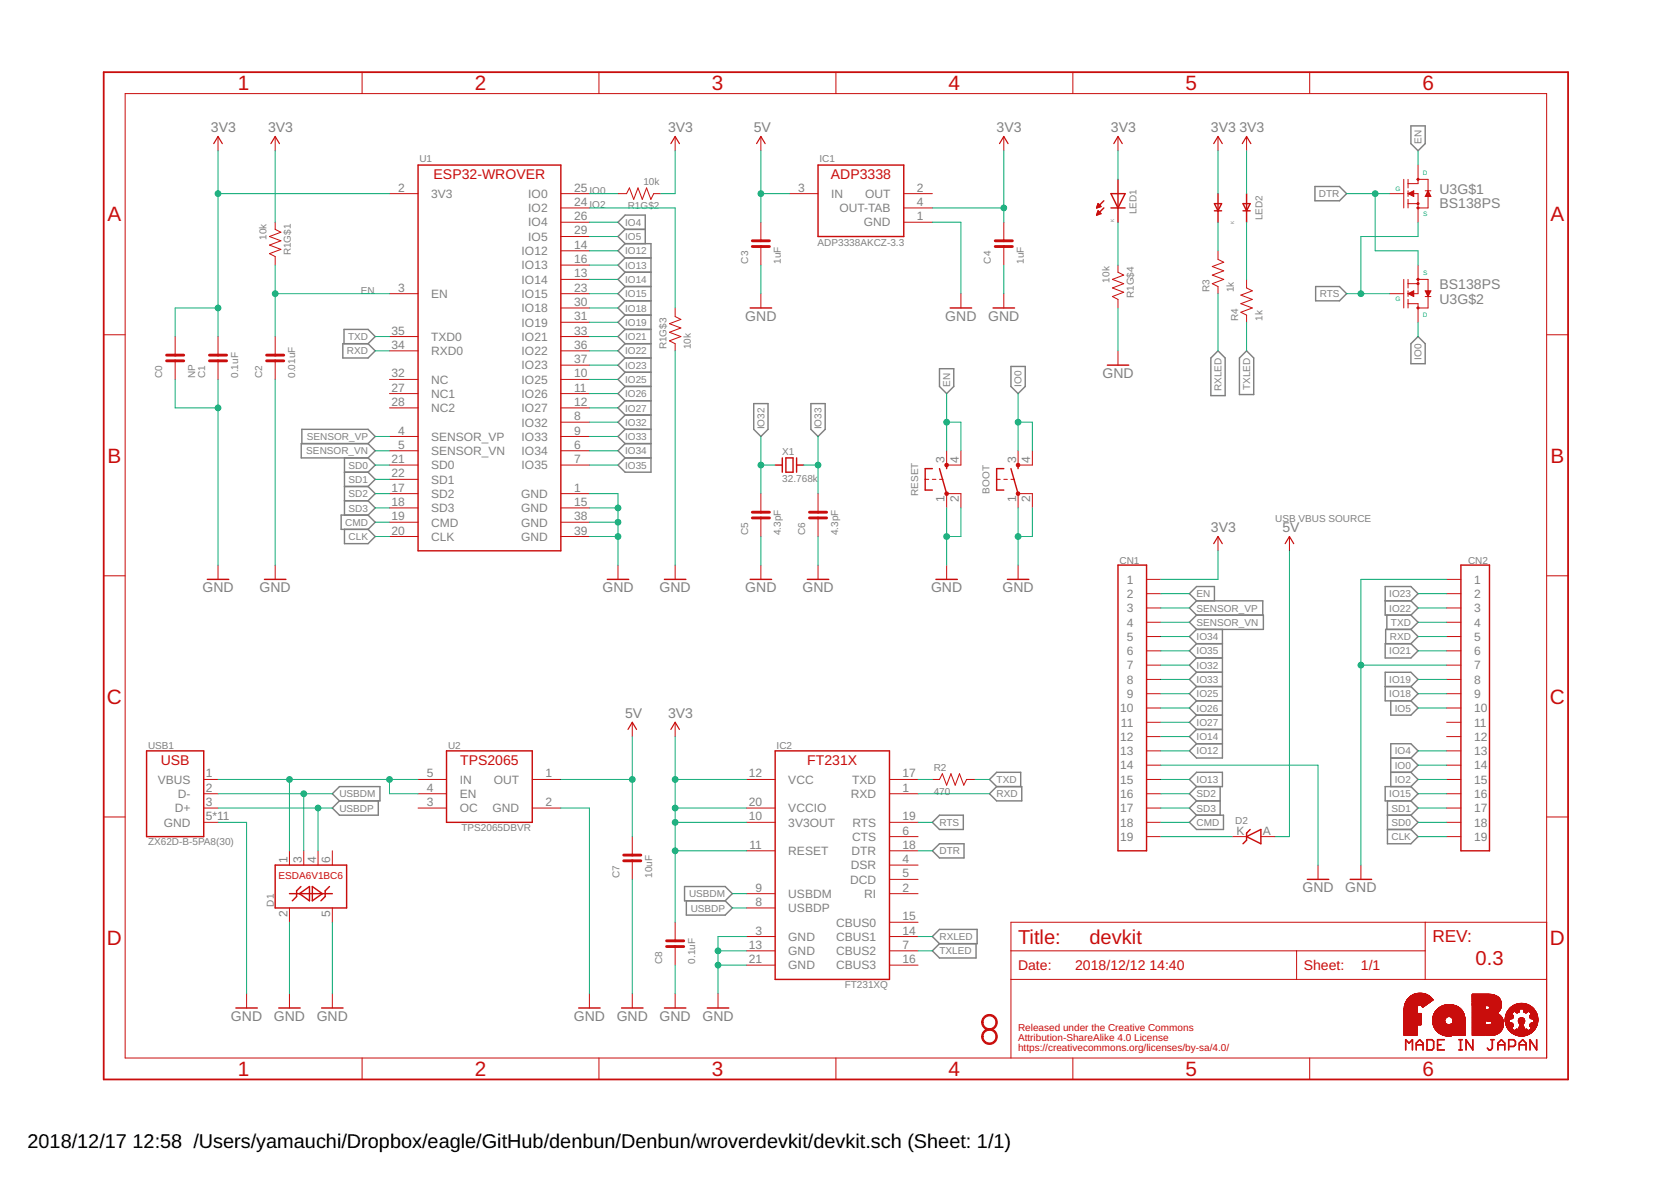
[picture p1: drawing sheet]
<svg xmlns="http://www.w3.org/2000/svg" width="297mm" height="210mm" viewBox="0 0 297 210" stroke-linecap="round" stroke-linejoin="round" font-family="sans-serif">
<defs><g id="words">
<g font-size="3.7" fill="#c90d0c">
<text x="42.3" y="16">1</text>
<text x="84.4" y="16">2</text>
<text x="126.5" y="16">3</text>
<text x="168.6" y="16">4</text>
<text x="210.7" y="16">5</text>
<text x="252.9" y="16">6</text>
<text x="19.1" y="39.4">A</text>
<text x="275.6" y="39.4">A</text>
<text x="19.1" y="82.2">B</text>
<text x="275.6" y="82.2">B</text>
<text x="19" y="125.1">C</text>
<text x="275.5" y="125.1">C</text>
<text x="19" y="167.9">D</text>
<text x="275.5" y="167.9">D</text>
<text x="42.3" y="191.2">1</text>
<text x="84.4" y="191.2">2</text>
<text x="126.5" y="191.2">3</text>
<text x="168.6" y="191.2">4</text>
<text x="210.7" y="191.2">5</text>
<text x="252.9" y="191.2">6</text>
</g>
<g font-size="3.6" fill="#c90d0c">
<text x="181" y="167.7">Title:</text>
<text x="193.7" y="167.7">devkit</text>
<text x="262.3" y="171.5">0.3</text>
</g>
<g font-size="3.5">
<text x="4.9" y="204">2018/12/17</text>
<text x="23.6" y="204">12:58 /Users/yamauchi/Dropbox/eagle/GitHub/denbun/Denbun/wroverdevkit/devkit.sch (Sheet: 1/1)</text>
</g>
<text font-size="3.1" fill="#c90d0c" x="254.6" y="167.4">REV:</text>
<g font-size="2.5" fill="#808080">
<text x="37.5" y="23.5">3V3</text>
<text x="47.6" y="23.5">3V3</text>
<text x="118.7" y="23.5">3V3</text>
<text x="134" y="23.5">5V</text>
<text x="177.2" y="23.5">3V3</text>
<text x="197.5" y="23.5">3V3</text>
<text x="215.3" y="23.5">3V3</text>
<text x="220.3" y="23.5">3V3</text>
<text x="255.9" y="34.4">U3G$1</text>
<text x="255.9" y="37">BS138PS</text>
<text x="255.9" y="51.4">BS138PS</text>
<text x="255.9" y="54">U3G$2</text>
<text x="132.5" y="57">GND</text>
<text x="168" y="57">GND</text>
<text x="175.7" y="57">GND</text>
<text x="196" y="67.2">GND</text>
<text x="215.3" y="94.6">3V3</text>
<text x="227.9" y="94.6">5V</text>
<text x="36" y="105.3">GND</text>
<text x="46.1" y="105.3">GND</text>
<text x="107.1" y="105.3">GND</text>
<text x="117.2" y="105.3">GND</text>
<text x="132.5" y="105.3">GND</text>
<text x="142.6" y="105.3">GND</text>
<text x="165.5" y="105.3">GND</text>
<text x="178.2" y="105.3">GND</text>
<text x="111.1" y="127.6">5V</text>
<text x="118.7" y="127.6">3V3</text>
<text x="231.5" y="158.6">GND</text>
<text x="239.1" y="158.6">GND</text>
<text x="41.1" y="181.4">GND</text>
<text x="48.7" y="181.4">GND</text>
<text x="56.3" y="181.4">GND</text>
<text x="102" y="181.4">GND</text>
<text x="109.6" y="181.4">GND</text>
<text x="117.2" y="181.4">GND</text>
<text x="124.9" y="181.4">GND</text>
</g>
<g font-size="2.5" fill="#c90d0c">
<text x="77.1" y="31.9">ESP32-WROVER</text>
<text x="147.7" y="31.9">ADP3338</text>
<text x="28.6" y="136">USB</text>
<text x="81.8" y="136">TPS2065</text>
<text x="143.5" y="136">FT231X</text>
<text x="181" y="172.4">Date:</text>
<text x="191.1" y="172.4">2018/12/12</text>
<text x="204.3" y="172.4">14:40</text>
<text x="231.8" y="172.4">Sheet:</text>
<text x="241.9" y="172.4">1/1</text>
</g>
<g font-size="2.1" fill="#808080">
<text x="70.8" y="34.1">2</text>
<text x="76.6" y="35.2">3V3</text>
<text x="93.9" y="35.2">IO0</text>
<text x="102" y="34.1">25</text>
<text x="141.9" y="34.1">3</text>
<text x="147.8" y="35.2">IN</text>
<text x="153.8" y="35.2">OUT</text>
<text x="163" y="34.1">2</text>
<text x="93.9" y="37.7">IO2</text>
<text x="93.9" y="40.3">IO4</text>
<text x="102" y="36.6">24</text>
<text x="102" y="39.1">26</text>
<text x="102" y="41.7">29</text>
<text x="149.2" y="37.7">OUT-TAB</text>
<text x="153.6" y="40.3">GND</text>
<text x="163" y="39.1">1</text>
<text x="163" y="36.6">4</text>
<text x="92.7" y="45.3">IO12</text>
<text x="92.7" y="47.9">IO13</text>
<text x="93.9" y="42.8">IO5</text>
<text x="102" y="44.2">14</text>
<text x="102" y="46.8">16</text>
<text x="70.8" y="51.8">3</text>
<text x="76.6" y="53">EN</text>
<text x="92.7" y="50.4">IO14</text>
<text x="92.7" y="53">IO15</text>
<text x="102" y="49.3">13</text>
<text x="102" y="51.8">23</text>
<text x="69.6" y="59.5">35</text>
<text x="92.7" y="55.5">IO18</text>
<text x="92.7" y="58">IO19</text>
<text x="102" y="54.4">30</text>
<text x="102" y="56.9">31</text>
<text x="102" y="59.5">33</text>
<text x="69.6" y="62">34</text>
<text x="76.6" y="63.1">RXD0</text>
<text x="76.6" y="60.6">TXD0</text>
<text x="92.7" y="60.6">IO21</text>
<text x="92.7" y="63.1">IO22</text>
<text x="92.7" y="65.6">IO23</text>
<text x="102" y="62">36</text>
<text x="102" y="64.5">37</text>
<text x="69.6" y="69.6">27</text>
<text x="69.6" y="67.1">32</text>
<text x="76.6" y="70.7">NC1</text>
<text x="76.6" y="68.2">NC</text>
<text x="92.7" y="68.2">IO25</text>
<text x="92.7" y="70.7">IO26</text>
<text x="102" y="67.1">10</text>
<text x="102" y="69.6">11</text>
<text x="69.6" y="72.1">28</text>
<text x="70.8" y="77.2">4</text>
<text x="76.6" y="73.3">NC2</text>
<text x="92.7" y="75.8">IO32</text>
<text x="92.7" y="73.3">IO27</text>
<text x="102" y="74.7">8</text>
<text x="102" y="77.2">9</text>
<text x="102" y="72.1">12</text>
<text x="69.6" y="82.3">21</text>
<text x="70.8" y="79.8">5</text>
<text x="76.6" y="78.3">SENSOR_VP</text>
<text x="76.6" y="80.9">SENSOR_VN</text>
<text x="76.6" y="83.4">SD0</text>
<text x="92.7" y="80.9">IO34</text>
<text x="92.7" y="83.4">IO35</text>
<text x="92.7" y="78.3">IO33</text>
<text x="102" y="79.8">6</text>
<text x="102" y="82.3">7</text>
<text x="167.9" y="82.3" transform="rotate(-90 167.9 82.3)">3</text>
<text x="170.5" y="82.3" transform="rotate(-90 170.5 82.3)">4</text>
<text x="180.6" y="82.3" transform="rotate(-90 180.6 82.3)">3</text>
<text x="183.2" y="82.3" transform="rotate(-90 183.2 82.3)">4</text>
<text x="69.6" y="87.4">17</text>
<text x="69.6" y="89.9">18</text>
<text x="69.6" y="84.8">22</text>
<text x="76.6" y="88.5">SD2</text>
<text x="76.6" y="86">SD1</text>
<text x="92.6" y="88.5">GND</text>
<text x="102" y="87.4">1</text>
<text x="102" y="89.9">15</text>
<text x="167.9" y="89.3" transform="rotate(-90 167.9 89.3)">1</text>
<text x="170.5" y="89.3" transform="rotate(-90 170.5 89.3)">2</text>
<text x="180.6" y="89.3" transform="rotate(-90 180.6 89.3)">1</text>
<text x="183.2" y="89.3" transform="rotate(-90 183.2 89.3)">2</text>
<text x="69.6" y="92.5">19</text>
<text x="69.6" y="95">20</text>
<text x="76.6" y="91">SD3</text>
<text x="76.6" y="93.6">CMD</text>
<text x="92.6" y="91">GND</text>
<text x="92.6" y="93.6">GND</text>
<text x="102" y="92.5">38</text>
<text x="102" y="95">39</text>
<text x="76.6" y="96.1">CLK</text>
<text x="92.6" y="96.1">GND</text>
<text x="200.3" y="103.7">1</text>
<text x="200.3" y="106.3">2</text>
<text x="262" y="103.7">1</text>
<text x="262" y="106.3">2</text>
<text x="200.3" y="108.8">3</text>
<text x="200.3" y="111.4">4</text>
<text x="200.3" y="113.9">5</text>
<text x="262" y="108.8">3</text>
<text x="262" y="111.4">4</text>
<text x="262" y="113.9">5</text>
<text x="200.3" y="116.4">6</text>
<text x="200.3" y="119">7</text>
<text x="262" y="116.4">6</text>
<text x="262" y="119">7</text>
<text x="200.3" y="121.5">8</text>
<text x="200.3" y="124.1">9</text>
<text x="262" y="121.5">8</text>
<text x="262" y="124.1">9</text>
<text x="199.1" y="126.6">10</text>
<text x="199.1" y="131.7">12</text>
<text x="199.3" y="129.1">11</text>
<text x="262" y="126.6">10</text>
<text x="262" y="129.1">11</text>
<text x="262" y="131.7">12</text>
<text x="199.1" y="134.2">13</text>
<text x="199.1" y="136.8">14</text>
<text x="262" y="134.2">13</text>
<text x="262" y="136.8">14</text>
<text x="28.1" y="139.3">VBUS</text>
<text x="31.6" y="141.8">D-</text>
<text x="36.6" y="143.3">3</text>
<text x="36.6" y="140.7">2</text>
<text x="36.6" y="138.2">1</text>
<text x="75.9" y="143.3">3</text>
<text x="75.9" y="138.2">5</text>
<text x="75.9" y="140.7">4</text>
<text x="81.7" y="139.3">IN</text>
<text x="81.7" y="141.8">EN</text>
<text x="87.8" y="139.3">OUT</text>
<text x="97" y="138.2">1</text>
<text x="97" y="143.3">2</text>
<text x="133.1" y="138.2">12</text>
<text x="133.1" y="143.3">20</text>
<text x="140.1" y="139.3">VCC</text>
<text x="151.3" y="141.8">RXD</text>
<text x="151.5" y="139.3">TXD</text>
<text x="160.4" y="140.7">1</text>
<text x="160.4" y="138.2">17</text>
<text x="199.1" y="139.3">15</text>
<text x="199.1" y="141.8">16</text>
<text x="262" y="139.3">15</text>
<text x="262" y="141.8">16</text>
<text x="29.1" y="146.9">GND</text>
<text x="31.1" y="144.4">D+</text>
<text x="36.6" y="145.8">5*11</text>
<text x="81.7" y="144.4">OC</text>
<text x="87.5" y="144.4">GND</text>
<text x="133.1" y="145.8">10</text>
<text x="140.1" y="144.4">VCCIO</text>
<text x="140.1" y="146.9">3V3OUT</text>
<text x="151.5" y="149.4">CTS</text>
<text x="151.5" y="146.9">RTS</text>
<text x="160.4" y="148.3">6</text>
<text x="160.4" y="145.8">19</text>
<text x="199.1" y="144.4">17</text>
<text x="199.1" y="146.9">18</text>
<text x="199.1" y="149.4">19</text>
<text x="219.8" y="148.3">K</text>
<text x="224.5" y="148.3">A</text>
<text x="262" y="144.4">17</text>
<text x="262" y="146.9">18</text>
<text x="262" y="149.4">19</text>
<text x="51.1" y="153.4" transform="rotate(-90 51.1 153.4)">1</text>
<text x="53.6" y="153.4" transform="rotate(-90 53.6 153.4)">3</text>
<text x="56.2" y="153.4" transform="rotate(-90 56.2 153.4)">4</text>
<text x="58.7" y="153.4" transform="rotate(-90 58.7 153.4)">6</text>
<text x="133.2" y="150.9">11</text>
<text x="140.1" y="152">RESET</text>
<text x="151.3" y="154.5">DSR</text>
<text x="151.4" y="152">DTR</text>
<text x="160.4" y="155.9">5</text>
<text x="160.4" y="153.4">4</text>
<text x="160.4" y="150.9">18</text>
<text x="134.3" y="158.5">9</text>
<text x="134.3" y="161">8</text>
<text x="140.1" y="159.6">USBDM</text>
<text x="151.1" y="157.1">DCD</text>
<text x="153.6" y="159.6">RI</text>
<text x="160.4" y="158.5">2</text>
<text x="51.1" y="162.9" transform="rotate(-90 51.1 162.9)">2</text>
<text x="58.7" y="162.9" transform="rotate(-90 58.7 162.9)">5</text>
<text x="134.3" y="166.1">3</text>
<text x="140.1" y="162.1">USBDP</text>
<text x="140.1" y="167.2">GND</text>
<text x="148.6" y="164.7">CBUS0</text>
<text x="148.6" y="167.2">CBUS1</text>
<text x="160.4" y="163.6">15</text>
<text x="160.4" y="166.1">14</text>
<text x="133.1" y="168.6">13</text>
<text x="133.1" y="171.2">21</text>
<text x="140.1" y="169.8">GND</text>
<text x="140.1" y="172.3">GND</text>
<text x="148.6" y="172.3">CBUS3</text>
<text x="148.6" y="169.8">CBUS2</text>
<text x="160.4" y="171.2">16</text>
<text x="160.4" y="168.6">7</text>
</g>
<g font-size="1.8" fill="#808080">
<text x="74.6" y="28.8">U1</text>
<text x="145.7" y="28.8">IC1</text>
<text x="252.7" y="25.5" transform="rotate(-90 252.7 25.5)">EN</text>
<text x="104.8" y="34.4">IO0</text>
<text x="114.4" y="32.9">10k</text>
<text x="234.4" y="35.1">DTR</text>
<text x="104.8" y="37">IO2</text>
<text x="111.1" y="40.1">IO4</text>
<text x="111.6" y="37.2">R1G$2</text>
<text x="202" y="38.1" transform="rotate(-90 202 38.1)">LED1</text>
<text x="224.4" y="39.2" transform="rotate(-90 224.4 39.2)">LED2</text>
<text x="47.4" y="42.6" transform="rotate(-90 47.4 42.6)">10k</text>
<text x="51.7" y="45.4" transform="rotate(-90 51.7 45.4)">R1G$1</text>
<text x="111.1" y="42.7">IO5</text>
<text x="111.1" y="45.2">IO12</text>
<text x="111.1" y="47.7">IO13</text>
<text x="133" y="46.9" transform="rotate(-90 133 46.9)">C3</text>
<text x="138.8" y="46.9" transform="rotate(-90 138.8 46.9)">1uF</text>
<text x="145.3" y="43.8">ADP3338AKCZ-3.3</text>
<text x="176.1" y="46.9" transform="rotate(-90 176.1 46.9)">C4</text>
<text x="182" y="46.9" transform="rotate(-90 182 46.9)">1uF</text>
<text x="64.1" y="52.2">EN</text>
<text x="111.1" y="50.3">IO14</text>
<text x="111.1" y="52.8">IO15</text>
<text x="197.2" y="50.2" transform="rotate(-90 197.2 50.2)">10k</text>
<text x="201.5" y="53" transform="rotate(-90 201.5 53)">R1G$4</text>
<text x="215" y="51.9" transform="rotate(-90 215 51.9)">R3</text>
<text x="219.3" y="51.9" transform="rotate(-90 219.3 51.9)">1k</text>
<text x="234.6" y="52.8">RTS</text>
<text x="111.1" y="55.4">IO18</text>
<text x="111.1" y="57.9">IO19</text>
<text x="220.1" y="57" transform="rotate(-90 220.1 57)">R4</text>
<text x="224.4" y="57" transform="rotate(-90 224.4 57)">1k</text>
<text x="61.7" y="63">RXD</text>
<text x="61.9" y="60.4">TXD</text>
<text x="111.1" y="60.4">IO21</text>
<text x="111.1" y="63">IO22</text>
<text x="111.1" y="65.5">IO23</text>
<text x="118.5" y="62.1" transform="rotate(-90 118.5 62.1)">R1G$3</text>
<text x="122.8" y="62.1" transform="rotate(-90 122.8 62.1)">10k</text>
<text x="252.7" y="63.9" transform="rotate(-90 252.7 63.9)">IO0</text>
<text x="28.8" y="67.2" transform="rotate(-90 28.8 67.2)">C0</text>
<text x="34.7" y="67.2" transform="rotate(-90 34.7 67.2)">NP</text>
<text x="36.5" y="67.2" transform="rotate(-90 36.5 67.2)">C1</text>
<text x="42.3" y="67.2" transform="rotate(-90 42.3 67.2)">0.1uF</text>
<text x="46.6" y="67.2" transform="rotate(-90 46.6 67.2)">C2</text>
<text x="52.5" y="67.2" transform="rotate(-90 52.5 67.2)">0.01uF</text>
<text x="111.1" y="68.1">IO25</text>
<text x="111.1" y="70.6">IO26</text>
<text x="168.9" y="68.7" transform="rotate(-90 168.9 68.7)">EN</text>
<text x="181.6" y="68.7" transform="rotate(-90 181.6 68.7)">IO0</text>
<text x="217.2" y="69.5" transform="rotate(-90 217.2 69.5)">RXLED</text>
<text x="222.2" y="69.4" transform="rotate(-90 222.2 69.4)">TXLED</text>
<text x="111.1" y="73.1">IO27</text>
<text x="111.1" y="75.7">IO32</text>
<text x="135.9" y="76.3" transform="rotate(-90 135.9 76.3)">IO32</text>
<text x="146" y="76.3" transform="rotate(-90 146 76.3)">IO33</text>
<text x="54.5" y="80.8">SENSOR_VN</text>
<text x="54.6" y="78.2">SENSOR_VP</text>
<text x="62" y="83.3">SD0</text>
<text x="111.1" y="78.2">IO33</text>
<text x="111.1" y="80.8">IO34</text>
<text x="111.1" y="83.3">IO35</text>
<text x="139.1" y="80.9">X1</text>
<text x="62" y="85.8">SD1</text>
<text x="62" y="88.4">SD2</text>
<text x="139.1" y="85.7">32.768k</text>
<text x="163.2" y="88.2" transform="rotate(-90 163.2 88.2)">RESET</text>
<text x="175.9" y="87.7" transform="rotate(-90 175.9 87.7)">BOOT</text>
<text x="61.4" y="93.5">CMD</text>
<text x="62" y="90.9">SD3</text>
<text x="62" y="96">CLK</text>
<text x="133" y="95.1" transform="rotate(-90 133 95.1)">C5</text>
<text x="138.8" y="95.1" transform="rotate(-90 138.8 95.1)">4.3pF</text>
<text x="143.1" y="95.1" transform="rotate(-90 143.1 95.1)">C6</text>
<text x="149" y="95.1" transform="rotate(-90 149 95.1)">4.3pF</text>
<text x="226.7" y="92.8">USB VBUS SOURCE</text>
<text x="199" y="100.2">CN1</text>
<text x="261" y="100.2">CN2</text>
<text x="212.7" y="106.2">EN</text>
<text x="247" y="106.2">IO23</text>
<text x="212.7" y="108.7">SENSOR_VP</text>
<text x="212.7" y="111.2">SENSOR_VN</text>
<text x="212.7" y="113.8">IO34</text>
<text x="247" y="108.7">IO22</text>
<text x="247.1" y="113.8">RXD</text>
<text x="247.2" y="111.2">TXD</text>
<text x="212.7" y="118.8">IO32</text>
<text x="212.7" y="116.3">IO35</text>
<text x="247" y="116.3">IO21</text>
<text x="212.7" y="123.9">IO25</text>
<text x="212.7" y="121.4">IO33</text>
<text x="247" y="123.9">IO18</text>
<text x="247" y="121.4">IO19</text>
<text x="212.7" y="131.5">IO14</text>
<text x="212.7" y="126.5">IO26</text>
<text x="212.7" y="129">IO27</text>
<text x="247.9" y="126.5">IO5</text>
<text x="26.3" y="133.2">USB1</text>
<text x="79.6" y="133.2">U2</text>
<text x="138" y="133.2">IC2</text>
<text x="166" y="137">R2</text>
<text x="212.7" y="134.1">IO12</text>
<text x="247.9" y="134.1">IO4</text>
<text x="247.9" y="136.6">IO0</text>
<text x="60.3" y="141.7">USBDM</text>
<text x="166" y="141.3">470</text>
<text x="177.2" y="139.2">TXD</text>
<text x="177.2" y="141.7">RXD</text>
<text x="212.7" y="141.7">SD2</text>
<text x="212.7" y="139.2">IO13</text>
<text x="247" y="141.7">IO15</text>
<text x="247.9" y="139.2">IO2</text>
<text x="60.3" y="144.2">USBDP</text>
<text x="82" y="147.7">TPS2065DBVR</text>
<text x="167" y="146.8">RTS</text>
<text x="212.7" y="144.2">SD3</text>
<text x="212.7" y="146.8">CMD</text>
<text x="219.6" y="146.4">D2</text>
<text x="247.4" y="146.8">SD0</text>
<text x="247.4" y="144.2">SD1</text>
<text x="247.4" y="149.3">CLK</text>
<text x="26.3" y="150.2">ZX62D-B-5PA8(30)</text>
<text x="167" y="151.9">DTR</text>
<text x="48.7" y="161.1" transform="rotate(-90 48.7 161.1)">D1</text>
<text x="110.1" y="156" transform="rotate(-90 110.1 156)">C7</text>
<text x="116" y="156" transform="rotate(-90 116 156)">10uF</text>
<text x="122.5" y="159.5">USBDM</text>
<text x="122.8" y="162">USBDP</text>
<text x="167" y="167.1">RXLED</text>
<text x="117.7" y="171.3" transform="rotate(-90 117.7 171.3)">C8</text>
<text x="123.6" y="171.3" transform="rotate(-90 123.6 171.3)">0.1uF</text>
<text x="167" y="169.6">TXLED</text>
<text x="150.2" y="175.6">FT231XQ</text>
</g>
<g font-size="1.8" fill="#c90d0c">
<text x="49.5" y="156.3">ESDA6V1BC6</text>
<text x="181" y="183.2">Released under the Creative Commons</text>
<text x="181" y="185">Attribution-ShareAlike 4.0 License</text>
<text x="181" y="186.8">https://creativecommons.org/licenses/by-sa/4.0/</text>
</g>
<g font-size="1.1" fill="#0dab76">
<text x="248.1" y="33.9">G</text>
<text x="252.9" y="31.1">D</text>
<text x="253" y="38.5">S</text>
<text x="248.1" y="53.5">G</text>
<text x="253" y="48.9">S</text>
<text x="252.9" y="56.3">D</text>
</g>
<g font-size=".8" fill="#808080">
<text x="198" y="39.5" transform="rotate(-90 198 39.5)">K</text>
<text x="219.4" y="39.8" transform="rotate(-90 219.4 39.8)">K</text>
</g>
</g></defs>
<g fill="none" stroke="#808080" stroke-width=".25">
<path d="M233.7 33.1h4.4l1.3 1.3-1.3 1.3h-4.4zM250.8 22.4h2.5v3.1l-1.2 1.3-1.3-1.3zM111.1 58.5h4.6M111.1 43.3h4.6v40.6h-4.6l-1.2-1.2 1.2-1.3M111.1 40.8l-1.2 1.2 1.2 1.3M111.1 43.3l-1.2 1.3 1.2 1.2M111.1 45.8l-1.2 1.3 1.2 1.3M111.1 48.4l-1.2 1.3 1.2 1.2M111.1 40.8l-1.2-1.3 1.2-1.3h3.6v5.1M111.1 40.8h3.6M111.1 45.8h4.6M111.1 48.4h4.6"/>
<path d="M111.1 50.9h4.6M111.1 50.9l-1.2 1.3 1.2 1.3M111.1 53.5h4.6M111.1 53.5l-1.2 1.2 1.2 1.3M111.1 56h4.6M111.1 56l-1.2 1.3 1.2 1.2M111.1 58.5l-1.2 1.3 1.2 1.3M233.9 50.9h4.2l1.3 1.3-1.3 1.3h-4.2zM252.1 59.8l1.2 1.3v3.5h-2.5v-3.5zM53.7 78.8v-2.5h11.7l1.3 1.3-1.3 1.2M60.9 61.1h4.5l1.3 1.3-1.3 1.2h-4.5zM61.2 61.1v-2.6h4.2l1.3 1.3-1.3 1.3"/>
<path d="M65.4 78.8h-11.8v2.6h11.8M65.4 78.8l1.3 1.3-1.3 1.3M111.1 61.1h4.6M111.1 63.6h4.6M111.1 78.8h4.6M111.1 76.3h4.6M111.1 61.1l-1.2 1.3 1.2 1.2M111.1 63.6l-1.2 1.3 1.2 1.3M111.1 66.2h4.6M111.1 66.2l-1.2 1.2 1.2 1.3M111.1 68.7h4.6M111.1 68.7l-1.2 1.3 1.2 1.2"/>
<path d="M111.1 71.2h4.6M111.1 71.2l-1.2 1.3 1.2 1.3M111.1 73.8h4.6M111.1 73.8l-1.2 1.2 1.2 1.3M111.1 76.3l-1.2 1.3 1.2 1.2M111.1 78.8l-1.2 1.3 1.2 1.3M134 71.7h2.5v4.6l-1.2 1.3-1.3-1.3zM144.1 71.7h2.6v4.6l-1.3 1.3-1.3-1.3zM167 65.5h2.5v3.2l-1.2 1.3-1.3-1.3zM179.7 65.1h2.5v3.6l-1.2 1.3-1.3-1.3zM215.2 63.6l1.3-1.2 1.3 1.2v6.7h-2.6zM221.6 62.4l1.3 1.2v6.5h-2.6v-6.5z"/>
<path d="M61.2 83.9h4.2M61.2 81.4v10.1M61.2 94.1v2.5h4.2l1.3-1.2-1.3-1.3M61.2 86.5h4.2M61.2 89h4.2M65.4 81.4l1.3 1.3-1.3 1.2M65.4 83.9l1.3 1.3-1.3 1.3M65.4 86.5l1.3 1.2-1.3 1.3M65.4 89l1.3 1.3-1.3 1.2M65.4 91.5h-4.8v2.6h4.8M65.4 91.5l1.3 1.3-1.3 1.3M111.1 81.4h4.6"/>
<path d="M212.7 109.3h11.9v2.6h-11.9M212.7 114.4h4.6M212.7 106.8l-1.3 1.3 1.3 1.2M212.7 106.8h11.8v2.5M212.7 109.3l-1.3 1.3 1.3 1.3M212.7 119.5h4.6M212.7 116.9h4.6M212.7 106.8l-1.3-1.3 1.3-1.3h3.2v2.6M212.7 116.9l-1.3 1.3 1.3 1.3M212.7 119.5l-1.3 1.3 1.3 1.2M212.7 111.9l-1.3 1.2 1.3 1.3M212.7 114.4l-1.3 1.3 1.3 1.2"/>
<path d="M217.3 111.9v22.8h-4.6l-1.3-1.2 1.3-1.3M246.2 114.4h4.6l1.3 1.3-1.3 1.2h-4.6zM246.2 106.8h4.6M246.5 109.3v2.6M250.8 109.3l1.3 1.3-1.3 1.3M250.8 111.9h-4.5v2.5M250.8 106.8l1.3-1.3-1.3-1.3h-4.6v5.1h4.6M250.8 111.9l1.3 1.2-1.3 1.3M250.8 106.8l1.3 1.3-1.3 1.2M177.2 139.8l-1.3-1.3 1.3-1.2h4.2v2.5M177.2 139.8h4.4v2.5h-4.4l-1.3-1.2zM211.4 138.5l1.3-1.2h4.6v2.5h-4.6z"/>
<path d="M212.7 139.8l-1.3 1.3 1.3 1.2M212.7 132.2h4.6M212.7 127.1h4.6M212.7 124.6h4.6M212.7 129.6l-1.3 1.3 1.3 1.3M212.7 129.6h4.6M212.7 122h4.6M212.7 122l-1.3 1.3 1.3 1.3M212.7 124.6l-1.3 1.2 1.3 1.3M212.7 127.1l-1.3 1.3 1.3 1.2M216.9 139.8v5.1M246.2 122h4.6"/>
<path d="M247.2 137.3h3.6M247.2 134.7h3.6M247.2 124.6v2.5h3.6l1.3-1.3-1.3-1.2M250.8 139.8h-4.6v2.5h4.6M250.8 134.7l1.3-1.2-1.3-1.3h-3.6v7.6M250.8 122l1.3-1.2-1.3-1.3h-4.6v5.1h4.6M250.8 139.8l1.3 1.3-1.3 1.2M250.8 122l1.3 1.3-1.3 1.3M250.8 137.3l1.3 1.2-1.3 1.3M250.8 134.7l1.3 1.3-1.3 1.3M59.1 141.1l1.2-1.3h7.2v2.5h-7.2zM60.3 142.3l-1.2 1.3 1.2 1.3h6.9v-2.6"/>
<path d="M121.7 157.6h7.2l1.3 1.2-1.3 1.3h-7.2zM165.7 146.2l1.3-1.3h4.2v2.5h-4.2zM165.7 151.2l1.3-1.2h4.4v2.5h-4.4zM211.4 146.2l1.3-1.3h4.8v2.5h-4.8zM212.7 142.3h4.2M212.7 142.3l-1.3 1.3 1.3 1.3M246.6 147.4h4.2M246.6 144.9h4.2M246.6 142.3v7.7h4.2l1.3-1.3-1.3-1.3M250.8 144.9l1.3 1.3-1.3 1.2M250.8 142.3l1.3 1.3-1.3 1.3M122 160.1v2.5h6.9l1.3-1.2-1.3-1.3"/>
<path d="M165.7 166.5l1.3-1.3h6.7v2.5h-6.7zM167 167.7l-1.3 1.3 1.3 1.3h6.5v-2.6"/>
</g>
<g fill="none" stroke="#c90d0c" stroke-width=".18">
<path d="M22.2 16.6h252.7v171.4h-252.7zM64.4 12.8v3.8M106.5 12.8v3.8M148.6 12.8v3.8M190.7 12.8v3.8M232.8 12.8v3.8M38.8 24.3v2.5M48.9 24.3v2.5M48.9 39.5v1.3l1 .5-2 .7 2 .8-2 .8 2 .7-2 .8 1 .5v1.5M69.2 34.4h5.1M99.7 34.4h5.1M99.7 37h5.1"/>
<path d="M99.7 39.5h5.1M109.9 34.4h1.5l.5-1 .7 2 .8-2 .8 2 .7-2 .8 2 .5-1h1.3M120 24.3v2.5M135.3 24.3v2.5M135.3 39.5v3.3M140.3 34.4h5.1M160.7 34.4h5M160.7 37h5M160.7 39.5h5M178.4 24.3v2.5M178.4 39.5v3.3M198.7 24.3v2.5"/>
<path d="M216.5 24.3v2.5M221.6 24.3v2.5M247 34.4h2.5M249.5 31.9v5.1M250.3 34.4h1.8v5.1M250.3 31.9v1.5M250.3 33.9v1M250.3 35.4v1.6M250.3 34.4l1-.5v1zM250.3 36.2h1.8M252.1 31.9h1.8v5.1h-1.8M252.1 29.3v3.3h-1.8"/>
<path d="M253.3 33.9h1.1M253.9 33.9l.5 1h-1.1zM18.4 59.5h3.8M31.1 59.8v3.3M38.8 59.8v3.3M48.9 59.8v3.3M69.2 52.2h5.1M69.2 59.8h5.1M99.7 52.2h5.1M99.7 49.7h5.1M99.7 44.6h5.1M99.7 47.1h5.1"/>
<path d="M99.7 42h5.1M99.7 54.7h5.1M99.7 57.3h5.1M99.7 59.8h5.1M120 54.7v1.6l1 .5-2 .7 2 .8-2 .8 2 .7-2 .8 1 .5v1.3M135.3 43.8v3.3M135.3 52.2v2.5M170.8 52.2v2.5M178.4 43.8v3.3M178.4 52.2v2.5M198.7 47.1v1.3l1 .5-2 .8 2 .7-2 .8 2 .7-2 .8 1 .5v1.5M216.5 44.6v1.5l1 .5-2 .8 2 .7-2 .8 2 .8-2 .7 1 .5v1.3"/>
<path d="M221.6 49.7v1.5l1 .5-2 .8 2 .7-2 .8 2 .7-2 .8 1 .5v1.3M247 52.2h2.5M249.5 49.7v5M250.3 54h1.8v3.3M250.3 49.7v1.5M250.3 51.7v1M250.3 53.2v1.5M250.3 52.2l1-.5v1zM250.3 50.4h1.8M252.1 47.1v5.1h-1.8M252.1 49.7h1.8v5h-1.8M253.3 51.7h1.1l-.5 1z"/>
<path d="M253.3 52.7h1.1M274.9 59.5h3.8M31.1 64.1v3.3M38.8 64.1v3.3M48.9 64.1v3.3M69.2 77.6h5.1M69.2 67.4h5.1M69.2 70h5.1M69.2 72.5h5.1M69.2 62.4h5.1M99.7 77.6h5.1M99.7 75h5.1"/>
<path d="M99.7 67.4h5.1M99.7 70h5.1M99.7 72.5h5.1M99.7 62.4h5.1M99.7 64.9h5.1M198.7 62.4v2.5M69.2 87.7h5.1M69.2 80.1h5.1M69.2 82.7h5.1M69.2 90.3h5.1M69.2 92.8h5.1M69.2 95.4h5.1"/>
<path d="M69.2 85.2h5.1M99.7 87.7h5.1M99.7 80.1h5.1M99.7 82.7h5.1M99.7 90.3h5.1M99.7 92.8h5.1M99.7 95.4h5.1M135.3 87.7v3.3M135.3 92.1v3.3M145.4 87.7v3.3M145.4 92.1v3.3M164.5 85.2h.6"/>
<path d="M165.7 85.2h.7M167 85.2h.6M168.3 90.3v-2.6h2.5v2.6M168.3 80.1v2.6h2.5v-2.6M177.2 85.2h.6M178.4 85.2h.7M179.7 85.2h.6M181 90.3v-2.6h2.5v2.6M181 80.1v2.6h2.5v-2.6M216.5 95.4v2.5M229.2 95.4v2.5M18.4 102.3h3.8"/>
<path d="M38.8 100.4v2.6M48.9 100.4v2.6M109.9 100.4v2.6M120 100.4v2.6M135.3 100.4v2.6M145.4 100.4v2.6M168.3 100.4v2.6M181 100.4v2.6M203.8 103h2.6M203.8 105.5h2.6M203.8 108.1h2.6M203.8 110.6h2.6"/>
<path d="M203.8 113.1h2.6M203.8 115.7h2.6M203.8 118.2h2.6M257.2 103h2.5M257.2 105.5h2.5M257.2 108.1h2.5M257.2 110.6h2.5M257.2 113.1h2.5M257.2 115.7h2.5M257.2 118.2h2.5M274.9 102.3h3.8M36.2 138.5h2.6"/>
<path d="M74.3 138.5h5.1M94.6 138.5h5.1M112.4 128.4v2.5M120 128.4v2.5M132.7 138.5h5.1M158.1 138.5h5.1M165.7 138.5h1.3l.5-1 .8 2.1 .7-2.1 .8 2.1 .8-2.1 .7 2.1 .5-1.1h1.6M203.8 138.5h2.6M203.8 120.8h2.6M203.8 123.3h2.6M203.8 125.8h2.6M203.8 128.4h2.6"/>
<path d="M203.8 130.9h2.6M203.8 133.5h2.6M203.8 136h2.6M257.2 138.5h2.5M257.2 120.8h2.5M257.2 123.3h2.5M257.2 125.8h2.5M257.2 128.4h2.5M257.2 130.9h2.5M257.2 133.5h2.5M257.2 136h2.5M18.4 145.2h3.8"/>
<path d="M36.2 143.6h2.6M36.2 146.2h2.6M36.2 141.1h2.6M51.5 151.2v2.6M54 151.2v2.6M56.5 151.2v2.6M59.1 151.2v2.6M74.3 143.6h5.1M74.3 141.1h5.1M94.6 143.6h5.1M112.4 148.7v3.3M112.4 153v3.3"/>
<path d="M132.7 143.6h5.1M132.7 146.2h5.1M132.7 158.8h5.1M132.7 151.2h5.1M158.1 146.2h5.1M158.1 158.8h5.1M158.1 151.2h5.1M158.1 156.3h5.1M158.1 153.8h5.1M158.1 148.7h5.1M158.1 141.1h5.1M203.8 143.6h2.6"/>
<path d="M203.8 146.2h2.6M203.8 148.7h2.6M203.8 141.1h2.6M219.1 148.7h2.5M224.1 148.7h2.6M234.3 153.8v2.5M241.9 153.8v2.5M257.2 143.6h2.5M257.2 146.2h2.5M257.2 148.7h2.5M257.2 141.1h2.5M274.9 145.2h3.8"/>
<path d="M43.8 176.6v2.6M51.5 161.4v2.5M51.5 176.6v2.6M59.1 161.4v2.5M59.1 176.6v2.6M104.8 176.6v2.6M112.4 176.6v2.6M120 163.9v3.3M120 168.2v3.3M120 176.6v2.6M127.6 176.6v2.6M132.7 169h5.1"/>
<path d="M132.7 161.4h5.1M132.7 166.5h5.1M132.7 171.5h5.1M158.1 163.9h5.1M158.1 169h5.1M158.1 166.5h5.1M158.1 171.5h5.1M179.7 169h73.6M179.7 174.1h95.2M230.5 169v5.1M253.3 163.9v10.2M274.9 163.9h-95.2v24.1"/>
<path d="M64.4 188v3.9M106.5 188v3.9M148.6 188v3.9M190.7 188v3.9M232.8 188v3.9"/>
</g>
<path d="M18.4 12.8h260.3v179.1h-260.3z" fill="none" stroke="#c90d0c" stroke-width=".32"/>
<g fill="none" stroke="#c90d0c" stroke-width=".25">
<path d="M74.3 29.3h25.4v68.6h-25.4zM145.4 29.3h15.3v12.7h-15.3zM195 38.1h.3M195 36.8h.5M195.1 37.9h.5M195.1 36.6h.4M195.1 37.7h.3M195.1 36.3h.2M195.2 36.2l.5 .5-.8 .3zM195.2 37.5l.5 .5-.8 .2zM196.2 35.7l-1.3 1.3M196.2 37l-1.3 1.2"/>
<path d="M197.5 37h2.5M197.5 34.4h2.5l-1.3 2.6zM198.7 31.9v7.6M215.9 37.5h1.2M215.9 36.2h1.2l-.6 1.3zM216.5 34.4v5.1M221 37.5h1.2M221 36.2h1.2l-.6 1.3zM221.6 34.4v5.1M250.5 34.4l.6-.2v.5zM251.2 34v.8M253.6 34.8h.5"/>
<path d="M253.9 34.2l.2 .5h-.5zM133.3 54.7h3.9M168.9 54.7h3.8M176.5 54.7h3.8M250.5 52.2l.6-.3v.6zM251.2 51.8v.8M253.6 51.8h.5M253.6 51.9h.5l-.2 .6zM196.8 64.9h3.8M137.8 82.7h1.3M139.1 81.4v2.5M139.7 81.4h1.3v2.5h-1.3z"/>
<path d="M141.6 81.4v2.5M141.6 82.7h1.3M165.7 83.3h-1.2v3.8h1.2M167 83.3l1.3 4.4M168.3 82.7v.6M178.4 83.3h-1.2v3.8h1.2M179.7 83.3l1.3 4.4M181 82.7v.6M36.9 103h3.8M47 103h3.8M107.9 103h3.9M118.1 103h3.8"/>
<path d="M133.3 103h3.9M143.5 103h3.8M166.4 103h3.8M179.1 103h3.8M198.7 100.4h5.1v50.8h-5.1zM259.7 100.4h5.1v50.8h-5.1zM26.1 133.5h10.1v15.2h-10.1zM79.4 133.5h15.2v12.7h-15.2zM137.8 133.5h20.3v40.6h-20.3zM48.9 153.8h12.7v7.6h-12.7zM51.5 158.8h7.6M53.2 158.8l1.8-1.2v2.5z"/>
<path d="M53.5 157.6l-.8 .7v1l-.7 .8M55.5 157.6l1.8 1.2-1.8 1.3zM58.6 157.6l-.8 .7v1l-.8 .8M221.6 148.7l2.5-1.3v2.6zM222.2 147.4l-.6 .7v1.2l-.6 .7M232.4 156.3h3.8M240 156.3h3.8M41.9 179.2h3.8M49.6 179.2h3.8M57.2 179.2h3.8M102.9 179.2h3.8M110.5 179.2h3.8"/>
<path d="M118.1 179.2h3.8M125.7 179.2h3.8M249.9 186.6v-1.8l.6 .6 .6-.6v1.8M251.8 186.6v-1.2l.6-.6 .6 .6v1.2M251.8 185.7h1.2M253.7 184.8h.9l.2 .3v1.2l-.2 .3h-.9zM255.5 185.7h.7M256.8 184.8h-1.3v1.8h1.3M259.3 186.6h.6M259.3 184.8h.6M259.6 184.8v1.8M261.8 184.8v1.8l-1.2-1.8v1.8"/>
<path d="M265 184.8h.6M265.3 184.8v1.5l-.3 .3h-.3l-.3-.3M266.3 185.7h1.2M266.3 186.6v-1.2l.6-.6 .6 .6v1.2M268.2 186h.9l.3-.3v-.6l-.3-.3h-.9v1.8M270.1 185.7h1.2M270.1 186.6v-1.2l.6-.6 .6 .6v1.2M273.2 184.8v1.8l-1.2-1.8v1.8"/>
</g>
<path d="M38 25.5l.8-1.2 .7 1.2M48.2 25.5l.7-1.2 .8 1.2M119.3 25.5l.7-1.2 .8 1.2M134.5 25.5l.8-1.2 .7 1.2M177.7 25.5l.7-1.2 .8 1.2M198 25.5l.7-1.2 .8 1.2M215.8 25.5l.7-1.2 .8 1.2M220.8 25.5l.8-1.2 .8 1.2M215.8 96.6l.7-1.2 .8 1.2M228.5 96.6l.7-1.2 .8 1.2M111.6 129.6l.8-1.2 .8 1.2M119.3 129.6l.7-1.2 .8 1.2" fill="none" stroke="#c90d0c" stroke-width=".21"/>
<g fill="#c90d0c" stroke="#c90d0c" stroke-width=".18">
<path d="M251.9 36.8h.3v.3h-.3v-.1h.2h-.2z" fill-rule="evenodd"/>
<path d="M251.9 31.7h.3v.3h-.3v-.1h.2h-.2z" fill-rule="evenodd"/>
<path d="M251.9 36.1h.3v.2h-.3v-.1h.2h-.2z" fill-rule="evenodd"/>
<path d="M251.9 49.5h.3v.3h-.3v-.1h.2h-.2z" fill-rule="evenodd"/>
<path d="M251.9 54.6h.3v.3h-.3v-.2h.2h-.2z" fill-rule="evenodd"/>
<path d="M251.9 50.3h.3v.2h-.3v-.1h.2h-.2z" fill-rule="evenodd"/>
<path d="M174.9 183.3a1.39 1.39 0 0 1 2.2 .2 1.39 1.39 0 0 1-.8 2.1 1.39 1.39 0 0 1-1.8-1.4h.3a1.14 1.14 0 0 1 1.6-.9 1.14 1.14 0 0 1 .2 1.9 1.14 1.14 0 0 1-1.8-.7v-.3h-.3l.2-.6z" fill-rule="evenodd"/>
<path d="M174.9 180.7a1.39 1.39 0 0 1 2.2 .3 1.39 1.39 0 0 1-.8 2 1.39 1.39 0 0 1-1.8-1.3h.3a1.14 1.14 0 0 1 1.6-.9 1.14 1.14 0 0 1 .2 1.9 1.14 1.14 0 0 1-1.8-.7v-.3h-.3l.2-.7z" fill-rule="evenodd"/>
<circle cx="168.3" cy="87.7" r=".33"/>
<circle cx="168.3" cy="82.7" r=".33"/>
<circle cx="181" cy="87.7" r=".33"/>
<circle cx="181" cy="82.7" r=".33"/>
</g>
<g fill="none" stroke="#c90d0c" stroke-width=".51">
<path d="M133.7 43.8h3.1M133.7 42.8h3.1M176.9 43.8h3.1M176.9 42.8h3.1M29.6 64.1h3.1M29.6 63.1h3.1M37.2 64.1h3.1M37.2 63.1h3.1M47.4 64.1h3M47.4 63.1h3M133.7 92.1h3.1M133.7 91h3.1"/>
<path d="M143.9 92.1h3M143.9 91h3M110.9 153h3M110.9 152h3M118.5 168.2h3M118.5 167.2h3"/>
</g>
<g fill="#c90d0c" stroke="#c90d0c" stroke-width=".18">
<path d="M257.3 184.1h.5z"/>
<path d="M270.3 184.1h.3z"/>
<path d="M257.1 184.1h.9z"/>
<path d="M270 184.1h.9z"/>
<path d="M256.9 184.1h1.2z"/>
<path d="M269.9 184.1h1.2z"/>
<path d="M256.8 184l1.2 .1z"/>
<path d="M269.8 184l1.3 .1z"/>
<path d="M249.6 184h2.2z"/>
<path d="M256.7 184h1.4z"/>
<path d="M258.3 184h2.1z"/>
<path d="M261.7 184h2.3z"/>
<path d="M264.3 184h.5z"/>
<path d="M269.7 184h1.6z"/>
<path d="M249.6 184h2.3z"/>
<path d="M256.6 184h1.4z"/>
<path d="M264.3 184h1z"/>
<path d="M269.6 184h1.7z"/>
<path d="M256.5 184h1.6z"/>
<path d="M264.3 184h1.2z"/>
<path d="M269.5 184h1.9z"/>
<path d="M249.6 183.9l2.3 .1z"/>
<path d="M256.5 183.9l1.6 .1z"/>
<path d="M258.3 183.9l2.1 .1z"/>
<path d="M261.7 183.9l2.3 .1z"/>
<path d="M264.3 183.9l1.3 .1z"/>
<path d="M269.5 183.9l2 .1z"/>
<path d="M256.4 183.9l1.7 .1z"/>
<path d="M264.3 183.9l1.4 .1z"/>
<path d="M269.4 183.9l2.1 .1z"/>
<path d="M249.6 183.9h2.3z"/>
<path d="M256.3 183.9h1.7z"/>
<path d="M258.3 183.9h2.1z"/>
<path d="M261.7 183.9h2.3z"/>
<path d="M264.3 183.9h1.5z"/>
<path d="M269.3 183.9h2.3z"/>
<path d="M256.3 183.9h1.8z"/>
<path d="M264.2 183.9h1.7z"/>
<path d="M269.3 183.9h2.4z"/>
<path d="M249.6 183.8l2.3 .1z"/>
<path d="M256.2 183.8l1.8 .1z"/>
<path d="M258.3 183.8l2.1 .1z"/>
<path d="M261.7 183.8l2.3 .1z"/>
<path d="M264.2 183.8l1.8 .1z"/>
<path d="M269.2 183.8l2.5 .1z"/>
<path d="M269.2 183.8l2.6 .1z"/>
<path d="M249.6 183.8h2.3z"/>
<path d="M256.1 183.8h2z"/>
<path d="M258.3 183.8h2.1z"/>
<path d="M261.7 183.8h2.3z"/>
<path d="M264.3 183.8h1.8z"/>
<path d="M269.1 183.8h2.7z"/>
<path d="M249.6 183.7l2.3 .1z"/>
<path d="M256.1 183.7l2 .1z"/>
<path d="M258.3 183.7l2.1 .1z"/>
<path d="M261.7 183.7l2.3 .1z"/>
<path d="M264.3 183.7l1.8 .1z"/>
<path d="M269 183.7l2.9 .1z"/>
<path d="M256.1 183.7l1.9 .1z"/>
<path d="M264.2 183.7l2 .1z"/>
<path d="M249.6 183.7h2.3z"/>
<path d="M256 183.7h2.1z"/>
<path d="M258.3 183.7h2.1z"/>
<path d="M261.7 183.7h2.3z"/>
<path d="M264.2 183.7h2z"/>
<path d="M269 183.7h2.9z"/>
<path d="M255.9 183.7h2.2z"/>
<path d="M264.2 183.7h2.1z"/>
<path d="M268.9 183.7h3.1z"/>
<path d="M255.9 183.7h2.1z"/>
<path d="M249.6 183.6l2.3 .1z"/>
<path d="M255.9 183.6l2.2 .1z"/>
<path d="M258.3 183.6l2.1 .1z"/>
<path d="M261.7 183.6l2.3 .1z"/>
<path d="M264.2 183.6l2.2 .1z"/>
<path d="M268.9 183.6l3.2 .1z"/>
<path d="M249.6 183.6h2.3z"/>
<path d="M255.8 183.6h2.2z"/>
<path d="M258.3 183.6h2.1z"/>
<path d="M261.7 183.6h2.3z"/>
<path d="M264.3 183.6h2.1z"/>
<path d="M268.8 183.6h3.3z"/>
<path d="M255.8 183.6h2.3z"/>
<path d="M264.2 183.6h2.2z"/>
<path d="M264.3 183.6h2.2z"/>
<path d="M268.8 183.6h3.4z"/>
<path d="M249.6 183.5l2.3 .1z"/>
<path d="M255.7 183.5l2.4 .1z"/>
<path d="M258.3 183.5l2.1 .1z"/>
<path d="M261.7 183.5l2.3 .1z"/>
<path d="M264.2 183.5l2.3 .1z"/>
<path d="M268.7 183.5l3.5 .1z"/>
<path d="M249.6 183.5h2.3z"/>
<path d="M255.7 183.5h2.3z"/>
<path d="M258.3 183.5h2.1z"/>
<path d="M261.7 183.5h2.3z"/>
<path d="M264.2 183.5h2.4z"/>
<path d="M268.6 183.5h3.7z"/>
<path d="M255.7 183.5h2.4z"/>
<path d="M264.3 183.5h2.3z"/>
<path d="M249.6 183.4l2.3 .1z"/>
<path d="M255.6 183.4l2.5 .1z"/>
<path d="M258.3 183.4l2.1 .1z"/>
<path d="M261.7 183.4l2.3 .1z"/>
<path d="M264.2 183.4l2.4 .1z"/>
<path d="M268.6 183.4l3.8 .1z"/>
<path d="M255.6 183.4l2.4 .1z"/>
<path d="M264.3 183.4l2.3 .1z"/>
<path d="M249.6 183.4h2.3z"/>
<path d="M255.6 183.4h2.5z"/>
<path d="M258.3 183.4h2.1z"/>
<path d="M261.7 183.4h2.3z"/>
<path d="M264.2 183.4h2.5z"/>
<path d="M268.5 183.4h3.9z"/>
<path d="M249.6 183.3l2.3 .1z"/>
<path d="M255.5 183.3l2.5 .1z"/>
<path d="M258.3 183.3l2.1 .1z"/>
<path d="M261.7 183.3l2.3 .1z"/>
<path d="M264.2 183.3l2.5 .1z"/>
<path d="M268.5 183.3l3.9 .1z"/>
<path d="M255.5 183.3l2.6 .1z"/>
<path d="M264.3 183.3l2.4 .1z"/>
<path d="M268.5 183.3l4 .1z"/>
<path d="M249.6 183.3h2.3z"/>
<path d="M255.5 183.3h2.6z"/>
<path d="M258.3 183.3h2.1z"/>
<path d="M261.7 183.3h2.3z"/>
<path d="M264.2 183.3h2.5z"/>
<path d="M268.5 183.3h4z"/>
<path d="M255.5 183.3h2.5z"/>
<path d="M264.3 183.3h2.5z"/>
<path d="M268.4 183.3h4.1z"/>
<path d="M255.4 183.3h2.7z"/>
<path d="M264.2 183.3h2.6z"/>
<path d="M249.6 183.2l2.3 .1z"/>
<path d="M255.4 183.2l2.6 .1z"/>
<path d="M258.3 183.2l2.1 .1z"/>
<path d="M261.7 183.2l2.3 .1z"/>
<path d="M264.2 183.2l2.6 .1z"/>
<path d="M268.4 183.2l4.2 .1z"/>
<path d="M249.6 183.2h2.3z"/>
<path d="M255.4 183.2h2.7z"/>
<path d="M258.3 183.2h2.1z"/>
<path d="M261.7 183.2h2.3z"/>
<path d="M264.2 183.2h2.6z"/>
<path d="M268.4 183.2h4.2z"/>
<path d="M264.3 183.2h2.5z"/>
<path d="M268.3 183.2h4.3z"/>
<path d="M255.3 183.2h2.7z"/>
<path d="M264.2 183.2h2.7z"/>
<path d="M268.3 183.2h.8z"/>
<path d="M269.2 183.2h2.5z"/>
<path d="M271.8 183.2h.8z"/>
<path d="M249.6 183.1l2.3 .1z"/>
<path d="M255.3 183.1l2.8 .1z"/>
<path d="M258.3 183.1l2.1 .1z"/>
<path d="M261.7 183.1l2.3 .1z"/>
<path d="M264.2 183.1l2.7 .1z"/>
<path d="M268.3 183.1l.8 .1z"/>
<path d="M269.3 183.1l2.4 .1z"/>
<path d="M271.8 183.1l.8 .1z"/>
<path d="M249.6 183.1h2.3z"/>
<path d="M255.3 183.1h2.7z"/>
<path d="M258.3 183.1h2.1z"/>
<path d="M261.7 183.1h2.3z"/>
<path d="M264.3 183.1h2.6z"/>
<path d="M268.3 183.1h.8z"/>
<path d="M269.3 183.1h2.3z"/>
<path d="M271.9 183.1h.8z"/>
<path d="M255.3 183.1h2.8z"/>
<path d="M264.2 183.1h2.7z"/>
<path d="M268.2 183.1h.8z"/>
<path d="M249.6 183l2.3 .1z"/>
<path d="M255.3 183l2.8 .1z"/>
<path d="M258.3 183l2.1 .1z"/>
<path d="M261.7 183l2.3 .1z"/>
<path d="M264.2 183l2.8 .1z"/>
<path d="M268.2 183l.8 .1z"/>
<path d="M269.4 183l2.2 .1z"/>
<path d="M271.9 183l.8 .1z"/>
<path d="M255.2 183l2.9 .1z"/>
<path d="M269.4 183l2.1 .1z"/>
<path d="M249.6 183h2.3z"/>
<path d="M255.2 183h2.8z"/>
<path d="M258.3 183h2.1z"/>
<path d="M261.7 183h2.3z"/>
<path d="M264.3 183h2.7z"/>
<path d="M268.2 183h.8z"/>
<path d="M269.5 183h2z"/>
<path d="M272 183h.8z"/>
<path d="M255.2 183h2.9z"/>
<path d="M269.5 183h.3z"/>
<path d="M269.9 183h1.2z"/>
<path d="M271.1 183h.4z"/>
<path d="M249.6 182.9l2.3 .1z"/>
<path d="M255.2 182.9l2.9 .1z"/>
<path d="M258.3 182.9l2.1 .1z"/>
<path d="M261.7 182.9l2.3 .1z"/>
<path d="M264.2 182.9l2.8 .1z"/>
<path d="M268.1 182.9l.8 .1z"/>
<path d="M269.5 182.9l.2 .1z"/>
<path d="M269.9 182.9l1.2 .1z"/>
<path d="M271.2 182.9l.2 .1z"/>
<path d="M272 182.9l.8 .1z"/>
<path d="M255.2 182.9l2.8 .1z"/>
<path d="M269.6 182.9l.1 .1z"/>
<path d="M269.9 182.9l1.1 .1z"/>
<path d="M272.1 182.9l.7 .1z"/>
<path d="M249.6 182.9h2.3z"/>
<path d="M255.1 182.9h3z"/>
<path d="M258.3 182.9h2.1z"/>
<path d="M261.7 182.9h2.3z"/>
<path d="M264.3 182.9h2.7z"/>
<path d="M268.1 182.9h.8z"/>
<path d="M269.6 182.9h.1z"/>
<path d="M269.9 182.9h1.1z"/>
<path d="M272.1 182.9h.7z"/>
<path d="M272.1 182.9h.8z"/>
<path d="M249.6 182.8l2.3 .1z"/>
<path d="M255.1 182.8l3 .1z"/>
<path d="M258.3 182.8l2.1 .1z"/>
<path d="M261.7 182.8l2.3 .1z"/>
<path d="M264.2 182.8l2.8 .1z"/>
<path d="M268.1 182.8l.7 .1z"/>
<path d="M269.9 182.8l1.1 .1z"/>
<path d="M272.1 182.8l.8 .1z"/>
<path d="M255.1 182.8l2.9 .1z"/>
<path d="M264.2 182.8l2.9 .1z"/>
<path d="M272.2 182.8l.7 .1z"/>
<path d="M249.6 182.8h2.3z"/>
<path d="M255.1 182.8h2.9z"/>
<path d="M258.3 182.8h2.1z"/>
<path d="M261.7 182.8h2.3z"/>
<path d="M264.2 182.8h2.9z"/>
<path d="M268.1 182.8h.7z"/>
<path d="M269.9 182.8h1.1z"/>
<path d="M272.2 182.8h.7z"/>
<path d="M255.1 182.8h3z"/>
<path d="M268 182.8h.7z"/>
<path d="M270 182.8h1z"/>
<path d="M255 182.8h3z"/>
<path d="M264.3 182.8h2.8z"/>
<path d="M249.6 182.7l2.3 .1z"/>
<path d="M255 182.7l3 .1z"/>
<path d="M258.3 182.7l2.1 .1z"/>
<path d="M261.7 182.7l2.3 .1z"/>
<path d="M264.3 182.7l2.8 .1z"/>
<path d="M268 182.7l.7 .1z"/>
<path d="M270 182.7l1 .1z"/>
<path d="M272.2 182.7l.7 .1z"/>
<path d="M249.6 182.7h2.3z"/>
<path d="M255 182.7h3.1z"/>
<path d="M258.3 182.7h2.1z"/>
<path d="M261.7 182.7h2.3z"/>
<path d="M264.3 182.7h2.8z"/>
<path d="M267.9 182.7h.9z"/>
<path d="M270 182.7h1z"/>
<path d="M272.2 182.7h.8z"/>
<path d="M264.2 182.7h2.9z"/>
<path d="M268 182.7h.8z"/>
<path d="M270 182.7h.9z"/>
<path d="M249.6 182.6l2.3 .1z"/>
<path d="M255 182.6l3.1 .1z"/>
<path d="M258.3 182.6l2.1 .1z"/>
<path d="M261.7 182.6l2.3 .1z"/>
<path d="M264.2 182.6l2.9 .1z"/>
<path d="M267.9 182.6l.9 .1z"/>
<path d="M270 182.6l.9 .1z"/>
<path d="M272.1 182.6l.9 .1z"/>
<path d="M264.3 182.6l2.8 .1z"/>
<path d="M272.2 182.6l.8 .1z"/>
<path d="M249.6 182.6h2.3z"/>
<path d="M255 182.6h3z"/>
<path d="M258.3 182.6h2.1z"/>
<path d="M261.7 182.6h2.3z"/>
<path d="M264.3 182.6h2.8z"/>
<path d="M267.9 182.6h.9z"/>
<path d="M270 182.6h.9z"/>
<path d="M272.1 182.6h.9z"/>
<path d="M249.6 182.5l2.3 .1z"/>
<path d="M254.9 182.5l3.2 .1z"/>
<path d="M258.3 182.5l2.1 .1z"/>
<path d="M261.7 182.5l2.3 .1z"/>
<path d="M264.3 182.5l2.8 .1z"/>
<path d="M267.9 182.5l1 .1z"/>
<path d="M270 182.5l.9 .1z"/>
<path d="M272.1 182.5l.9 .1z"/>
<path d="M264.2 182.5l3 .1z"/>
<path d="M270.1 182.5l.8 .1z"/>
<path d="M249.6 182.5h2.3z"/>
<path d="M254.9 182.5h3.1z"/>
<path d="M258.3 182.5h2.1z"/>
<path d="M261.7 182.5h2.3z"/>
<path d="M264.2 182.5h3z"/>
<path d="M267.9 182.5h1z"/>
<path d="M270.1 182.5h.8z"/>
<path d="M272.1 182.5h1z"/>
<path d="M267.8 182.5h1.1z"/>
<path d="M270.1 182.5h.7z"/>
<path d="M272 182.5h1.1z"/>
<path d="M249.6 182.4l2.3 .1z"/>
<path d="M254.9 182.4l3.2 .1z"/>
<path d="M258.3 182.4l2.1 .1z"/>
<path d="M261.7 182.4l2.3 .1z"/>
<path d="M264.2 182.4l3 .1z"/>
<path d="M267.8 182.4l1.1 .1z"/>
<path d="M270.1 182.4l.7 .1z"/>
<path d="M272 182.4l1.1 .1z"/>
<path d="M249.6 182.4h2.3z"/>
<path d="M254.9 182.4h3.2z"/>
<path d="M258.3 182.4h2.1z"/>
<path d="M261.7 182.4h2.3z"/>
<path d="M264.2 182.4h3z"/>
<path d="M267.8 182.4h1.1z"/>
<path d="M270.1 182.4h.7z"/>
<path d="M272 182.4h1.1z"/>
<path d="M254.8 182.4h3.3z"/>
<path d="M267.8 182.4h1.2z"/>
<path d="M272 182.4h1.2z"/>
<path d="M249.6 182.3l2.3 .1z"/>
<path d="M254.8 182.3l3.3 .1z"/>
<path d="M258.3 182.3l2.1 .1z"/>
<path d="M261.7 182.3l2.3 .1z"/>
<path d="M264.2 182.3l3 .1z"/>
<path d="M267.8 182.3l1.2 .1z"/>
<path d="M270.1 182.3l.7 .1z"/>
<path d="M271.9 182.3l1.2 .1z"/>
<path d="M254.8 182.3l3.2 .1z"/>
<path d="M264.3 182.3l2.9 .1z"/>
<path d="M270.2 182.3l.6 .1z"/>
<path d="M271.9 182.3l1.3 .1z"/>
<path d="M249.6 182.3h2.3z"/>
<path d="M254.8 182.3h3.2z"/>
<path d="M258.3 182.3h2.1z"/>
<path d="M261.7 182.3h2.3z"/>
<path d="M264.3 182.3h2.9z"/>
<path d="M267.8 182.3h1.2z"/>
<path d="M270.2 182.3h.6z"/>
<path d="M271.9 182.3h1.3z"/>
<path d="M249.6 182.2l2.3 .1z"/>
<path d="M254.8 182.2l3.3 .1z"/>
<path d="M258.3 182.2l2.1 .1z"/>
<path d="M261.7 182.2l2.3 .1z"/>
<path d="M264.3 182.2l2.9 .1z"/>
<path d="M267.8 182.2l1.2 .1z"/>
<path d="M270.2 182.2l.6 .1z"/>
<path d="M271.9 182.2l1.3 .1z"/>
<path d="M249.6 182.2h2.3z"/>
<path d="M254.8 182.2h3.3z"/>
<path d="M258.3 182.2h2.1z"/>
<path d="M261.7 182.2h2.3z"/>
<path d="M264.3 182.2h2.9z"/>
<path d="M267.8 182.2h1.2z"/>
<path d="M270.2 182.2h.5z"/>
<path d="M271.9 182.2h1.3z"/>
<path d="M267.7 182.2h1.3z"/>
<path d="M254.8 182.2h3.2z"/>
<path d="M249.6 182.1l2.3 .1z"/>
<path d="M254.8 182.1l3.2 .1z"/>
<path d="M258.3 182.1l2.1 .1z"/>
<path d="M261.7 182.1l2.3 .1z"/>
<path d="M264.2 182.1l3.1 .1z"/>
<path d="M267.7 182.1l1.3 .1z"/>
<path d="M270.2 182.1l.5 .1z"/>
<path d="M272 182.1l1.2 .1z"/>
<path d="M249.6 182.1l3 .1z"/>
<path d="M249.6 182.1h3z"/>
<path d="M254.8 182.1h2.6z"/>
<path d="M257.7 182.1h.3z"/>
<path d="M258.3 182.1h2.1z"/>
<path d="M261.7 182.1h2.3z"/>
<path d="M264.7 182.1h2.6z"/>
<path d="M267.7 182.1h1.2z"/>
<path d="M270.2 182.1h.5z"/>
<path d="M272 182.1h1.2z"/>
<path d="M254.8 182.1h2.5z"/>
<path d="M257.8 182.1h.3z"/>
<path d="M265 182.1h2.3z"/>
<path d="M270.3 182.1h.4z"/>
<path d="M249.6 182l3 .1z"/>
<path d="M254.8 182l2.4 .1z"/>
<path d="M257.9 182l.1 .1z"/>
<path d="M258.3 182l2.1 .1z"/>
<path d="M261.7 182l2.3 .1z"/>
<path d="M265 182l2.3 .1z"/>
<path d="M267.7 182l1.2 .1z"/>
<path d="M270.3 182l.4 .1z"/>
<path d="M272 182l1.2 .1z"/>
<path d="M257.9 182l.2 .1z"/>
<path d="M265.1 182l2.2 .1z"/>
<path d="M272 182l1.3 .1z"/>
<path d="M249.6 182h3z"/>
<path d="M254.7 182h2.4z"/>
<path d="M258 182h.1z"/>
<path d="M258.3 182h2.1z"/>
<path d="M261.7 182h2.3z"/>
<path d="M265.2 182h2.1z"/>
<path d="M267.7 182h1.2z"/>
<path d="M270.3 182h.4z"/>
<path d="M272 182h1.3z"/>
<path d="M249.6 181.9l3 .1z"/>
<path d="M254.8 181.9l2.3 .1z"/>
<path d="M258.3 181.9l2.1 .1z"/>
<path d="M261.7 181.9l2.3 .1z"/>
<path d="M265.2 181.9l2.1 .1z"/>
<path d="M267.7 181.9l1.2 .1z"/>
<path d="M270.2 181.9l.5 .1z"/>
<path d="M272 181.9l1.3 .1z"/>
<path d="M254.7 181.9l2.4 .1z"/>
<path d="M249.6 181.9h3z"/>
<path d="M254.7 181.9h2.3z"/>
<path d="M258.3 181.9h2.1z"/>
<path d="M261.7 181.9h2.3z"/>
<path d="M265.2 181.9h2.1z"/>
<path d="M267.7 181.9h1.2z"/>
<path d="M270.2 181.9h.6z"/>
<path d="M272.1 181.9h1.2z"/>
<path d="M270.1 181.9h.7z"/>
<path d="M265.3 181.9h2z"/>
<path d="M267.6 181.9h1.3z"/>
<path d="M249.6 181.8l3 .1z"/>
<path d="M254.7 181.8l2.3 .1z"/>
<path d="M258.3 181.8l2.1 .1z"/>
<path d="M261.7 181.8l2.3 .1z"/>
<path d="M265.3 181.8l2 .1z"/>
<path d="M267.6 181.8l1.1 .1z"/>
<path d="M270.1 181.8l.8 .1z"/>
<path d="M272.2 181.8l1.1 .1z"/>
<path d="M249.6 181.8h3z"/>
<path d="M254.7 181.8h2.2z"/>
<path d="M258.3 181.8h2.1z"/>
<path d="M261.7 181.8h2.3z"/>
<path d="M265.3 181.8h2z"/>
<path d="M267.6 181.8h1z"/>
<path d="M270 181.8h.9z"/>
<path d="M272.4 181.8h.9z"/>
<path d="M267.6 181.8h.8z"/>
<path d="M272.5 181.8h.8z"/>
<path d="M272.6 181.8h.7z"/>
<path d="M249.6 181.7l3 .1z"/>
<path d="M254.7 181.7l2.2 .1z"/>
<path d="M258.3 181.7l2.1 .1z"/>
<path d="M261.7 181.7l2.3 .1z"/>
<path d="M265.3 181.7l2 .1z"/>
<path d="M267.6 181.7l.7 .1z"/>
<path d="M270 181.7l1 .1z"/>
<path d="M272.6 181.7l.7 .1z"/>
<path d="M249.6 181.7h3z"/>
<path d="M254.7 181.7h2.2z"/>
<path d="M258.3 181.7h2.1z"/>
<path d="M261.7 181.7h2.3z"/>
<path d="M265.2 181.7h2z"/>
<path d="M267.6 181.7h.7z"/>
<path d="M270 181.7h1z"/>
<path d="M272.6 181.7h.7z"/>
<path d="M269.9 181.7h1.1z"/>
<path d="M249.6 181.6l3 .1z"/>
<path d="M254.7 181.6l2.2 .1z"/>
<path d="M258.3 181.6l2.1 .1z"/>
<path d="M261.7 181.6l2.3 .1z"/>
<path d="M265.2 181.6l2 .1z"/>
<path d="M267.6 181.6l.7 .1z"/>
<path d="M269.9 181.6l1.1 .1z"/>
<path d="M272.6 181.6l.7 .1z"/>
<path d="M254.7 181.6l2.1 .1z"/>
<path d="M249.6 181.6h3z"/>
<path d="M254.7 181.6h2.1z"/>
<path d="M258.3 181.6h2.1z"/>
<path d="M261.7 181.6h2.3z"/>
<path d="M265.2 181.6h2z"/>
<path d="M267.6 181.6h.7z"/>
<path d="M269.9 181.6h1.1z"/>
<path d="M272.6 181.6h.7z"/>
<path d="M249.6 181.5l3 .1z"/>
<path d="M254.7 181.5l2.1 .1z"/>
<path d="M258.3 181.5l2.1 .1z"/>
<path d="M261.7 181.5l2.3 .1z"/>
<path d="M265.2 181.5l2 .1z"/>
<path d="M267.6 181.5l.7 .1z"/>
<path d="M269.9 181.5l1.1 .1z"/>
<path d="M272.6 181.5l.7 .1z"/>
<path d="M249.6 181.5h3z"/>
<path d="M254.7 181.5h2.1z"/>
<path d="M258.3 181.5h2.1z"/>
<path d="M261.7 181.5h2.3z"/>
<path d="M265.1 181.5h2.1z"/>
<path d="M267.6 181.5h.7z"/>
<path d="M269.9 181.5h1.1z"/>
<path d="M272.6 181.5h.7z"/>
<path d="M249.6 181.4l3 .1z"/>
<path d="M254.7 181.4l2.1 .1z"/>
<path d="M258.3 181.4l2.1 .1z"/>
<path d="M261.7 181.4l2.3 .1z"/>
<path d="M265 181.4l2.2 .1z"/>
<path d="M267.6 181.4l.7 .1z"/>
<path d="M269.9 181.4l1.1 .1z"/>
<path d="M272.6 181.4l.8 .1z"/>
<path d="M264.3 181.4l2.9 .1z"/>
<path d="M249.6 181.4h3z"/>
<path d="M254.7 181.4h2.1z"/>
<path d="M258.3 181.4h2.1z"/>
<path d="M261.7 181.4h2.3z"/>
<path d="M264.2 181.4h3z"/>
<path d="M267.6 181.4h.7z"/>
<path d="M269.9 181.4h1.1z"/>
<path d="M272.6 181.4h.8z"/>
<path d="M249.6 181.3l3 .1z"/>
<path d="M254.7 181.3l2.1 .1z"/>
<path d="M258.3 181.3l2.1 .1z"/>
<path d="M261.7 181.3l2.3 .1z"/>
<path d="M264.2 181.3l3 .1z"/>
<path d="M267.6 181.3l.7 .1z"/>
<path d="M269.9 181.3l1.1 .1z"/>
<path d="M272.6 181.3l.8 .1z"/>
<path d="M249.6 181.3h3z"/>
<path d="M254.7 181.3h2.1z"/>
<path d="M258.3 181.3h2.1z"/>
<path d="M261.7 181.3h2.3z"/>
<path d="M264.2 181.3h3z"/>
<path d="M267.6 181.3h.7z"/>
<path d="M269.9 181.3h1.1z"/>
<path d="M272.6 181.3h.8z"/>
<path d="M264.3 181.3h2.8z"/>
<path d="M249.6 181.2l3 .1z"/>
<path d="M254.7 181.2l2.1 .1z"/>
<path d="M258.3 181.2l2.1 .1z"/>
<path d="M261.7 181.2l2.3 .1z"/>
<path d="M264.3 181.2l2.8 .1z"/>
<path d="M267.6 181.2l.7 .1z"/>
<path d="M269.9 181.2l1.1 .1z"/>
<path d="M272.6 181.2l.8 .1z"/>
<path d="M249.6 181.2h3z"/>
<path d="M254.7 181.2h2.1z"/>
<path d="M258.3 181.2h2.1z"/>
<path d="M261.7 181.2h2.3z"/>
<path d="M264.3 181.2h2.8z"/>
<path d="M267.6 181.2h.7z"/>
<path d="M270 181.2h1z"/>
<path d="M272.6 181.2h.8z"/>
<path d="M254.7 181.2h2.2z"/>
<path d="M264.2 181.2h2.9z"/>
<path d="M249.6 181.1l3 .1z"/>
<path d="M254.7 181.1l2.2 .1z"/>
<path d="M258.3 181.1l2.1 .1z"/>
<path d="M261.7 181.1l2.3 .1z"/>
<path d="M264.2 181.1l2.9 .1z"/>
<path d="M267.6 181.1l.7 .1z"/>
<path d="M270 181.1l1 .1z"/>
<path d="M272.6 181.1l.8 .1z"/>
<path d="M267.6 181.1l.8 .1z"/>
<path d="M270 181.1l.9 .1z"/>
<path d="M249.6 181.1h3z"/>
<path d="M254.7 181.1h2.2z"/>
<path d="M258.2 181.1h2.2z"/>
<path d="M261.7 181.1h2.3z"/>
<path d="M264.3 181.1h2.8z"/>
<path d="M267.6 181.1h.8z"/>
<path d="M270 181.1h.9z"/>
<path d="M272.5 181.1h.9z"/>
<path d="M267.6 181.1h.9z"/>
<path d="M272.4 181.1h1z"/>
<path d="M249.6 181l3 .1z"/>
<path d="M254.7 181l2.2 .1z"/>
<path d="M258.2 181l2.2 .1z"/>
<path d="M261.7 181l2.3 .1z"/>
<path d="M264.3 181l2.8 .1z"/>
<path d="M267.6 181l1.1 .1z"/>
<path d="M270.1 181l.8 .1z"/>
<path d="M272.3 181l1.1 .1z"/>
<path d="M264.2 181l2.9 .1z"/>
<path d="M267.6 181l1.2 .1z"/>
<path d="M270.1 181l.7 .1z"/>
<path d="M272.1 181l1.3 .1z"/>
<path d="M249.6 181h3z"/>
<path d="M254.7 181h2.2z"/>
<path d="M258.2 181h2.2z"/>
<path d="M261.7 181h2.3z"/>
<path d="M264.2 181h2.9z"/>
<path d="M267.6 181h1.3z"/>
<path d="M270.1 181h.7z"/>
<path d="M272.1 181h1.3z"/>
<path d="M264.2 181h2.8z"/>
<path d="M270.2 181h.6z"/>
<path d="M272 181h1.3z"/>
<path d="M249.6 180.9l3 .1z"/>
<path d="M254.7 180.9l2.3 .1z"/>
<path d="M258.1 180.9l2.3 .1z"/>
<path d="M261.7 180.9l2.3 .1z"/>
<path d="M264.2 180.9l2.8 .1z"/>
<path d="M267.6 180.9l1.3 .1z"/>
<path d="M270.2 180.9l.5 .1z"/>
<path d="M272 180.9l1.3 .1z"/>
<path d="M264.3 180.9l2.7 .1z"/>
<path d="M270.3 180.9l.4 .1z"/>
<path d="M249.6 180.9h3z"/>
<path d="M254.7 180.9h2.3z"/>
<path d="M258.1 180.9h2.3z"/>
<path d="M261.7 180.9h2.3z"/>
<path d="M264.2 180.9h2.8z"/>
<path d="M267.6 180.9h1.3z"/>
<path d="M270.3 180.9h.3z"/>
<path d="M272 180.9h1.3z"/>
<path d="M267.6 180.9h1.4z"/>
<path d="M249.6 180.8l3 .1z"/>
<path d="M254.7 180.8l2.4 .1z"/>
<path d="M258.1 180.8l2.3 .1z"/>
<path d="M261.7 180.8l2.3 .1z"/>
<path d="M264.3 180.8l2.7 .1z"/>
<path d="M267.6 180.8l1.4 .1z"/>
<path d="M272 180.8l1.3 .1z"/>
<path d="M249.6 180.8h3z"/>
<path d="M254.7 180.8h2.4z"/>
<path d="M258.1 180.8h2.3z"/>
<path d="M261.7 180.8h2.3z"/>
<path d="M264.3 180.8h2.7z"/>
<path d="M267.6 180.8h1.4z"/>
<path d="M272 180.8h1.3z"/>
<path d="M258 180.8h2.4z"/>
<path d="M264.2 180.8h2.8z"/>
<path d="M254.7 180.8h2.5z"/>
<path d="M271.9 180.8h1.4z"/>
<path d="M249.6 180.7l3 .1z"/>
<path d="M254.7 180.7l2.5 .1z"/>
<path d="M258 180.7l2.4 .1z"/>
<path d="M261.7 180.7l2.3 .1z"/>
<path d="M264.2 180.7l2.7 .1z"/>
<path d="M267.6 180.7l1.4 .1z"/>
<path d="M271.9 180.7l1.4 .1z"/>
<path d="M257.9 180.7l2.5 .1z"/>
<path d="M264.3 180.7l2.6 .1z"/>
<path d="M249.6 180.7h3z"/>
<path d="M254.8 180.7h2.5z"/>
<path d="M257.9 180.7h2.4z"/>
<path d="M261.7 180.7h2.3z"/>
<path d="M264.2 180.7h2.7z"/>
<path d="M267.6 180.7h1.4z"/>
<path d="M271.9 180.7h1.4z"/>
<path d="M254.8 180.7h2.6z"/>
<path d="M257.8 180.7h2.5z"/>
<path d="M264.3 180.7h2.5z"/>
<path d="M249.6 180.6l3 .1z"/>
<path d="M254.8 180.6l5.5 .1z"/>
<path d="M261.7 180.6l2.3 .1z"/>
<path d="M264.3 180.6l2.5 .1z"/>
<path d="M267.6 180.6l1.4 .1z"/>
<path d="M271.9 180.6l1.4 .1z"/>
<path d="M264.2 180.6l2.6 .1z"/>
<path d="M249.6 180.6h3z"/>
<path d="M254.8 180.6h5.5z"/>
<path d="M261.7 180.6h2.3z"/>
<path d="M264.2 180.6h2.6z"/>
<path d="M267.6 180.6h1.4z"/>
<path d="M271.9 180.6h1.4z"/>
<path d="M264.3 180.6h2.5z"/>
<path d="M267.7 180.6h1.3z"/>
<path d="M249.6 180.5l3 .1z"/>
<path d="M254.8 180.5l5.5 .1z"/>
<path d="M261.7 180.5l2.3 .1z"/>
<path d="M264.2 180.5l2.5 .1z"/>
<path d="M267.7 180.5l1.3 .1z"/>
<path d="M271.9 180.5l1.4 .1z"/>
<path d="M264.3 180.5l2.4 .1z"/>
<path d="M272 180.5l1.3 .1z"/>
<path d="M249.6 180.5h3z"/>
<path d="M254.8 180.5h5.5z"/>
<path d="M261.7 180.5h2.3z"/>
<path d="M264.2 180.5h2.5z"/>
<path d="M267.7 180.5h1.3z"/>
<path d="M272 180.5h1.3z"/>
<path d="M267.7 180.5h1.2z"/>
<path d="M249.6 180.4l3 .1z"/>
<path d="M254.8 180.4l5.5 .1z"/>
<path d="M261.7 180.4l2.3 .1z"/>
<path d="M264.3 180.4l2.3 .1z"/>
<path d="M267.7 180.4l1.2 .1z"/>
<path d="M272 180.4l1.3 .1z"/>
<path d="M249.6 180.4h3z"/>
<path d="M254.8 180.4h5.5z"/>
<path d="M261.7 180.4h2.3z"/>
<path d="M264.2 180.4h2.4z"/>
<path d="M267.7 180.4h1.2z"/>
<path d="M272 180.4h1.2z"/>
<path d="M264.3 180.4h2.3z"/>
<path d="M272.1 180.4h1.1z"/>
<path d="M264.2 180.4h2.3z"/>
<path d="M249.6 180.3l3 .1z"/>
<path d="M254.8 180.3l5.5 .1z"/>
<path d="M261.7 180.3l2.3 .1z"/>
<path d="M264.3 180.3l2.2 .1z"/>
<path d="M267.7 180.3l1.2 .1z"/>
<path d="M272.1 180.3l1.1 .1z"/>
<path d="M249.6 180.3h3z"/>
<path d="M254.9 180.3h5.4z"/>
<path d="M261.7 180.3h2.3z"/>
<path d="M264.3 180.3h2.2z"/>
<path d="M267.7 180.3h1.1z"/>
<path d="M272.1 180.3h1.1z"/>
<path d="M264.2 180.3h2.2z"/>
<path d="M254.9 180.3h5.3z"/>
<path d="M264.3 180.3h2.1z"/>
<path d="M249.6 180.2l3 .1z"/>
<path d="M254.9 180.2l5.3 .1z"/>
<path d="M261.7 180.2l2.3 .1z"/>
<path d="M264.2 180.2l2.2 .1z"/>
<path d="M267.8 180.2l1 .1z"/>
<path d="M272.1 180.2l1.1 .1z"/>
<path d="M264.3 180.2l2 .1z"/>
<path d="M272.2 180.2l1 .1z"/>
<path d="M249.6 180.2h3z"/>
<path d="M254.9 180.2h5.3z"/>
<path d="M261.7 180.2h2.3z"/>
<path d="M264.2 180.2h2.1z"/>
<path d="M267.8 180.2h.9z"/>
<path d="M272.2 180.2h1z"/>
<path d="M249.6 180.1l3 .1z"/>
<path d="M254.9 180.1l5.3 .1z"/>
<path d="M261.7 180.1l2.3 .1z"/>
<path d="M264.2 180.1l2 .1z"/>
<path d="M267.8 180.1l.9 .1z"/>
<path d="M272.2 180.1l1 .1z"/>
<path d="M255 180.1l5.2 .1z"/>
<path d="M267.8 180.1l1 .1z"/>
<path d="M249.6 180.1h2.3z"/>
<path d="M255 180.1h5.2z"/>
<path d="M261.7 180.1h2.3z"/>
<path d="M264.3 180.1h1.8z"/>
<path d="M267.8 180.1h1z"/>
<path d="M272.2 180.1h.9z"/>
<path d="M249.6 180l2.3 .1z"/>
<path d="M255 180l5.2 .1z"/>
<path d="M261.7 180l2.3 .1z"/>
<path d="M264.2 180l1.9 .1z"/>
<path d="M267.8 180l1 .1z"/>
<path d="M272.1 180l1 .1z"/>
<path d="M249.6 180h2.3z"/>
<path d="M255 180h5.1z"/>
<path d="M261.7 180h2.3z"/>
<path d="M264.2 180h2z"/>
<path d="M267.8 180h1z"/>
<path d="M272.1 180h1z"/>
<path d="M264.3 180h1.9z"/>
<path d="M267.9 180h.9z"/>
<path d="M269.6 180h.2z"/>
<path d="M271.2 180h.1z"/>
<path d="M267.9 180h1z"/>
<path d="M271.1 180h.3z"/>
<path d="M249.6 179.9l2.3 .1z"/>
<path d="M255.1 179.9l5 .1z"/>
<path d="M261.7 179.9l2.3 .1z"/>
<path d="M264.3 179.9l2 .1z"/>
<path d="M267.9 179.9l1 .1z"/>
<path d="M269.5 179.9l.4 .1z"/>
<path d="M271.1 179.9l.3 .1z"/>
<path d="M272 179.9l1.1 .1z"/>
<path d="M249.6 179.9h2.3z"/>
<path d="M255.1 179.9h5z"/>
<path d="M261.7 179.9h2.3z"/>
<path d="M264.2 179.9h2.1z"/>
<path d="M267.9 179.9h1z"/>
<path d="M269.5 179.9h.4z"/>
<path d="M271 179.9h.4z"/>
<path d="M272 179.9h1z"/>
<path d="M267.9 179.9h1.1z"/>
<path d="M269.5 179.9h.5z"/>
<path d="M270.9 179.9h.6z"/>
<path d="M264.3 179.9h2z"/>
<path d="M269.4 179.9h.6z"/>
<path d="M271.9 179.9h1.1z"/>
<path d="M249.6 179.8l2.3 .1z"/>
<path d="M255.1 179.8l4.9 .1z"/>
<path d="M261.7 179.8l2.3 .1z"/>
<path d="M264.2 179.8l2.2 .1z"/>
<path d="M267.9 179.8l1.1 .1z"/>
<path d="M269.4 179.8l.6 .1z"/>
<path d="M270.9 179.8l.7 .1z"/>
<path d="M271.9 179.8l1.1 .1z"/>
<path d="M249.6 179.8h2.3z"/>
<path d="M255.1 179.8h4.9z"/>
<path d="M261.7 179.8h2.3z"/>
<path d="M264.3 179.8h2.1z"/>
<path d="M267.9 179.8h1.1z"/>
<path d="M269.4 179.8h.6z"/>
<path d="M270.9 179.8h.7z"/>
<path d="M271.9 179.8h1.1z"/>
<path d="M264.2 179.8h2.2z"/>
<path d="M269.3 179.8h.7z"/>
<path d="M249.6 179.7l2.3 .1z"/>
<path d="M255.2 179.7l4.8 .1z"/>
<path d="M261.7 179.7l2.3 .1z"/>
<path d="M264.2 179.7l2.2 .1z"/>
<path d="M268 179.7l1.1 .1z"/>
<path d="M269.3 179.7l.8 .1z"/>
<path d="M270.9 179.7l.8 .1z"/>
<path d="M271.8 179.7l1.1 .1z"/>
<path d="M264.3 179.7l2.2 .1z"/>
<path d="M269.2 179.7l.9 .1z"/>
<path d="M249.6 179.7h2.3z"/>
<path d="M255.2 179.7h4.7z"/>
<path d="M261.7 179.7h2.3z"/>
<path d="M264.2 179.7h2.3z"/>
<path d="M268 179.7h2.1z"/>
<path d="M270.9 179.7h2z"/>
<path d="M255.2 179.7h4.8z"/>
<path d="M270.8 179.7h2.1z"/>
<path d="M249.6 179.6l2.3 .1z"/>
<path d="M255.3 179.6l4.6 .1z"/>
<path d="M261.7 179.6l2.3 .1z"/>
<path d="M264.3 179.6l2.2 .1z"/>
<path d="M268 179.6l2.1 .1z"/>
<path d="M270.8 179.6l2.1 .1z"/>
<path d="M255.2 179.6l4.7 .1z"/>
<path d="M264.2 179.6l2.3 .1z"/>
<path d="M268.1 179.6l2 .1z"/>
<path d="M249.6 179.6h2.3z"/>
<path d="M255.3 179.6h4.6z"/>
<path d="M261.7 179.6h2.3z"/>
<path d="M264.2 179.6h2.4z"/>
<path d="M268.1 179.6h2z"/>
<path d="M270.9 179.6h2z"/>
<path d="M249.6 179.5l2.3 .1z"/>
<path d="M255.3 179.5l4.6 .1z"/>
<path d="M261.7 179.5l2.3 .1z"/>
<path d="M264.3 179.5l2.3 .1z"/>
<path d="M268.1 179.5l2 .1z"/>
<path d="M270.8 179.5l2 .1z"/>
<path d="M255.4 179.5l4.4 .1z"/>
<path d="M264.2 179.5l2.4 .1z"/>
<path d="M249.6 179.5h2.3z"/>
<path d="M255.4 179.5h4.4z"/>
<path d="M261.7 179.5h2.3z"/>
<path d="M264.2 179.5h2.4z"/>
<path d="M268.1 179.5h2z"/>
<path d="M270.8 179.5h2z"/>
<path d="M264.3 179.5h2.3z"/>
<path d="M268.2 179.5h1.9z"/>
<path d="M264.2 179.5h2.5z"/>
<path d="M249.6 179.4l2.3 .1z"/>
<path d="M255.5 179.4l4.3 .1z"/>
<path d="M261.7 179.4l2.3 .1z"/>
<path d="M264.4 179.4l2.3 .1z"/>
<path d="M268.2 179.4l1.9 .1z"/>
<path d="M270.8 179.4l1.9 .1z"/>
<path d="M249.6 179.4h2.3z"/>
<path d="M255.5 179.4h4.2z"/>
<path d="M261.7 179.4h2.3z"/>
<path d="M264.6 179.4h2.1z"/>
<path d="M268.2 179.4h1.9z"/>
<path d="M270.8 179.4h1.9z"/>
<path d="M264.7 179.4h2z"/>
<path d="M249.6 179.3l2.3 .1z"/>
<path d="M255.5 179.3l4.2 .1z"/>
<path d="M261.7 179.3l2.3 .1z"/>
<path d="M264.7 179.3l2 .1z"/>
<path d="M268.3 179.3l1.8 .1z"/>
<path d="M270.8 179.3l1.9 .1z"/>
<path d="M255.6 179.3l4.1 .1z"/>
<path d="M264.8 179.3l1.9 .1z"/>
<path d="M268.3 179.3l1.9 .1z"/>
<path d="M249.6 179.3h2.3z"/>
<path d="M255.6 179.3h4z"/>
<path d="M261.7 179.3h2.3z"/>
<path d="M264.8 179.3h1.9z"/>
<path d="M268.3 179.3h1.9z"/>
<path d="M270.8 179.3h1.8z"/>
<path d="M268.3 179.3h4.3z"/>
<path d="M249.6 179.2l2.3 .1z"/>
<path d="M255.7 179.2l3.9 .1z"/>
<path d="M261.7 179.2l2.3 .1z"/>
<path d="M264.8 179.2l1.9 .1z"/>
<path d="M268.4 179.2l4.2 .1z"/>
<path d="M264.8 179.2l2 .1z"/>
<path d="M249.6 179.2h2.3z"/>
<path d="M255.7 179.2h3.8z"/>
<path d="M261.7 179.2h2.3z"/>
<path d="M264.8 179.2h2z"/>
<path d="M268.4 179.2h4.1z"/>
<path d="M264.9 179.2h1.9z"/>
<path d="M249.6 179.1l2.3 .1z"/>
<path d="M255.8 179.1l3.7 .1z"/>
<path d="M261.7 179.1l2.3 .1z"/>
<path d="M264.9 179.1l1.9 .1z"/>
<path d="M268.5 179.1l4 .1z"/>
<path d="M255.8 179.1l3.6 .1z"/>
<path d="M249.6 179.1h2.3z"/>
<path d="M255.8 179.1h3.6z"/>
<path d="M261.7 179.1h2.3z"/>
<path d="M264.9 179.1h1.9z"/>
<path d="M268.5 179.1h3.9z"/>
<path d="M255.9 179.1h3.5z"/>
<path d="M249.6 179l2.3 .1z"/>
<path d="M255.9 179l3.4 .1z"/>
<path d="M261.7 179l2.3 .1z"/>
<path d="M264.9 179l1.9 .1z"/>
<path d="M268.6 179l3.8 .1z"/>
<path d="M249.6 179h2.3z"/>
<path d="M255.9 179h3.4z"/>
<path d="M261.7 179h2.3z"/>
<path d="M264.9 179h1.9z"/>
<path d="M268.6 179h3.8z"/>
<path d="M256 179h3.2z"/>
<path d="M268.6 179h3.7z"/>
<path d="M249.7 179h2.2z"/>
<path d="M249.7 178.9l2.2 .1z"/>
<path d="M252.8 178.9l.2 .1z"/>
<path d="M256.1 178.9l3.1 .1z"/>
<path d="M261.7 178.9l2.3 .1z"/>
<path d="M264.9 178.9l1.9 .1z"/>
<path d="M268.7 178.9l3.5 .1z"/>
<path d="M249.6 178.9h2.3z"/>
<path d="M252.8 178.9h.2z"/>
<path d="M256.1 178.9h3z"/>
<path d="M261.7 178.9h2.3z"/>
<path d="M264.8 178.9h2z"/>
<path d="M268.7 178.9h3.5z"/>
<path d="M252.8 178.9h.3z"/>
<path d="M256.2 178.9h2.9z"/>
<path d="M268.8 178.9h3.4z"/>
<path d="M256.2 178.9h2.8z"/>
<path d="M268.8 178.9h3.3z"/>
<path d="M249.6 178.8l2.4 .1z"/>
<path d="M252.8 178.8l.4 .1z"/>
<path d="M256.3 178.8l2.7 .1z"/>
<path d="M261.7 178.8l2.3 .1z"/>
<path d="M264.8 178.8l2.1 .1z"/>
<path d="M268.8 178.8l3.3 .1z"/>
<path d="M249.7 178.8l2.3 .1z"/>
<path d="M256.3 178.8l2.6 .1z"/>
<path d="M268.9 178.8l3.2 .1z"/>
<path d="M249.7 178.8h2.3z"/>
<path d="M252.8 178.8h.4z"/>
<path d="M256.4 178.8h2.5z"/>
<path d="M261.7 178.8h2.3z"/>
<path d="M264.8 178.8h2.1z"/>
<path d="M268.9 178.8h3.1z"/>
<path d="M252.8 178.8h.5z"/>
<path d="M256.4 178.8h2.4z"/>
<path d="M264.7 178.8h2.2z"/>
<path d="M249.7 178.7l2.3 .1z"/>
<path d="M252.7 178.7l.6 .1z"/>
<path d="M256.5 178.7l2.2 .1z"/>
<path d="M261.7 178.7l2.3 .1z"/>
<path d="M264.6 178.7l2.3 .1z"/>
<path d="M269 178.7l2.9 .1z"/>
<path d="M256.6 178.7l2.1 .1z"/>
<path d="M264.5 178.7l2.4 .1z"/>
<path d="M249.7 178.7h2.4z"/>
<path d="M252.7 178.7h.6z"/>
<path d="M256.6 178.7h2z"/>
<path d="M261.7 178.7h5.2z"/>
<path d="M269 178.7h2.9z"/>
<path d="M249.7 178.6l2.4 .1z"/>
<path d="M252.6 178.6l.8 .1z"/>
<path d="M256.7 178.6l1.8 .1z"/>
<path d="M261.7 178.6l5.2 .1z"/>
<path d="M269.1 178.6l2.7 .1z"/>
<path d="M256.8 178.6l1.6 .1z"/>
<path d="M269.2 178.6l2.6 .1z"/>
<path d="M249.7 178.6h2.5z"/>
<path d="M252.5 178.6h.9z"/>
<path d="M256.9 178.6h1.4z"/>
<path d="M261.7 178.6h5.2z"/>
<path d="M269.2 178.6h2.5z"/>
<path d="M249.7 178.6h3.8z"/>
<path d="M257 178.6h1.1z"/>
<path d="M269.3 178.6h2.4z"/>
<path d="M257.3 178.6h.6z"/>
<path d="M269.3 178.6h2.3z"/>
<path d="M249.7 178.5l3.9 .1z"/>
<path d="M261.7 178.5l5.2 .1z"/>
<path d="M269.4 178.5l2.1 .1z"/>
<path d="M249.7 178.5h3.9z"/>
<path d="M261.7 178.5h5.2z"/>
<path d="M269.5 178.5h2z"/>
<path d="M269.5 178.5h1.9z"/>
<path d="M249.7 178.5h4z"/>
<path d="M269.6 178.5h1.7z"/>
<path d="M249.7 178.4l4 .1z"/>
<path d="M261.7 178.4l5.2 .1z"/>
<path d="M269.7 178.4l1.6 .1z"/>
<path d="M249.8 178.4h3.9z"/>
<path d="M261.7 178.4h5.2z"/>
<path d="M269.8 178.4h1.3z"/>
<path d="M249.8 178.4h4z"/>
<path d="M269.9 178.4h1.2z"/>
<path d="M270 178.4h.9z"/>
<path d="M249.8 178.3l4.1 .1z"/>
<path d="M261.7 178.3l5.2 .1z"/>
<path d="M270.3 178.3l.3 .1z"/>
<path d="M249.8 178.3h4.1z"/>
<path d="M261.7 178.3h5.2z"/>
<path d="M249.8 178.2l4.2 .1z"/>
<path d="M261.7 178.2l5.1 .1z"/>
<path d="M249.9 178.2h4.1z"/>
<path d="M261.7 178.2h5.1z"/>
<path d="M249.9 178.2h4.2z"/>
<path d="M249.9 178.1l4.2 .1z"/>
<path d="M261.7 178.1l5.1 .1z"/>
<path d="M249.9 178.1h4.3z"/>
<path d="M261.7 178.1h5.1z"/>
<path d="M249.9 178.1h4.4z"/>
<path d="M249.9 178l4.4 .1z"/>
<path d="M261.7 178l5.1 .1z"/>
<path d="M250 178h4.3z"/>
<path d="M261.7 178h5.1z"/>
<path d="M250 178h4.4z"/>
<path d="M250 177.9l4.4 .1z"/>
<path d="M261.7 177.9l5.1 .1z"/>
<path d="M250 177.9h4.5z"/>
<path d="M261.7 177.9h5.1z"/>
<path d="M250 177.8l4.5 .1z"/>
<path d="M261.7 177.8l5.1 .1z"/>
<path d="M250 177.8l4.6 .1z"/>
<path d="M261.7 177.8l5 .1z"/>
<path d="M250.1 177.8h4.5z"/>
<path d="M261.7 177.8h5z"/>
<path d="M250.1 177.8h4.6z"/>
<path d="M250.1 177.7l4.6 .1z"/>
<path d="M261.7 177.7l5 .1z"/>
<path d="M250.1 177.7h4.6z"/>
<path d="M261.7 177.7h5z"/>
<path d="M250.1 177.7h4.7z"/>
<path d="M250.2 177.6l4.5 .1z"/>
<path d="M261.7 177.6l5 .1z"/>
<path d="M250.2 177.6h4.5z"/>
<path d="M261.7 177.6h4.9z"/>
<path d="M250.2 177.6h4.4z"/>
<path d="M250.3 177.5l4.3 .1z"/>
<path d="M261.7 177.5l4.9 .1z"/>
<path d="M250.3 177.5h4.3z"/>
<path d="M261.7 177.5h4.9z"/>
<path d="M250.3 177.4l4.3 .1z"/>
<path d="M261.7 177.4l4.8 .1z"/>
<path d="M250.4 177.4l4.1 .1z"/>
<path d="M250.4 177.4h4.1z"/>
<path d="M261.7 177.4h4.8z"/>
<path d="M250.4 177.3l4 .1z"/>
<path d="M261.7 177.3l4.8 .1z"/>
<path d="M261.7 177.3l4.7 .1z"/>
<path d="M250.5 177.3h3.9z"/>
<path d="M261.7 177.3h4.7z"/>
<path d="M250.5 177.2l3.9 .1z"/>
<path d="M261.7 177.2l4.7 .1z"/>
<path d="M250.5 177.2l3.8 .1z"/>
<path d="M250.5 177.2h3.8z"/>
<path d="M261.7 177.2h4.6z"/>
<path d="M250.6 177.2h3.7z"/>
<path d="M250.6 177.1l3.6 .1z"/>
<path d="M261.7 177.1l4.5 .1z"/>
<path d="M250.7 177.1h3.5z"/>
<path d="M261.7 177.1h4.5z"/>
<path d="M261.7 177.1h4.4z"/>
<path d="M250.7 177.1h3.4z"/>
<path d="M250.8 177l3.3 .1z"/>
<path d="M261.7 177l4.4 .1z"/>
<path d="M250.8 177h3.3z"/>
<path d="M261.7 177h4.3z"/>
<path d="M250.8 177h3.2z"/>
<path d="M250.9 177h3.1z"/>
<path d="M261.7 177h4.2z"/>
<path d="M250.9 176.9l3 .1z"/>
<path d="M261.7 176.9l4.2 .1z"/>
<path d="M251 176.9l2.9 .1z"/>
<path d="M261.7 176.9l4.1 .1z"/>
<path d="M251 176.9h2.9z"/>
<path d="M261.7 176.9h4z"/>
<path d="M251.1 176.8l2.7 .1z"/>
<path d="M261.7 176.8l3.9 .1z"/>
<path d="M251.1 176.8h2.6z"/>
<path d="M261.7 176.8h3.8z"/>
<path d="M251.2 176.8h2.5z"/>
<path d="M261.7 176.8h3.7z"/>
<path d="M251.3 176.7l2.3 .1z"/>
<path d="M261.7 176.7l3.5 .1z"/>
<path d="M261.7 176.7l3.3 .1z"/>
<path d="M251.4 176.7h2.1z"/>
<path d="M261.7 176.7h3.1z"/>
<path d="M251.4 176.7h2z"/>
<path d="M251.5 176.7h1.8z"/>
<path d="M251.6 176.6l1.7 .1z"/>
<path d="M251.7 176.6h1.5z"/>
<path d="M251.8 176.6h1.3z"/>
<path d="M251.9 176.6h1z"/>
<path d="M252.2 176.5l.5 .1z"/>
</g>
<g fill="none" stroke="#0dab76" stroke-width=".18">
<path d="M38.8 26.8v33M38.8 34.4h30.4M48.9 26.8v12.7M104.8 39.5h5.1M104.8 37h15.2v17.7M104.8 34.4h5.1M120 26.8v7.6h-2.5M135.3 26.8v12.7M135.3 34.4h5M165.7 39.5h5.1v12.7M165.7 37h12.7M178.4 26.8v12.7"/>
<path d="M198.7 26.8v5.1M198.7 39.5v7.6M216.5 26.8v7.6M216.5 39.5v5.1M221.6 26.8v7.6M221.6 39.5v10.2M239.4 34.4h7.6M244.5 34.4v10.2h7.6v2.5M252.1 39.5v2.5h-10.2v10.2M252.1 26.8v2.5M38.8 54.7h-7.7v5.1M48.9 52.2h20.3"/>
<path d="M48.9 47.1v12.7M66.7 59.8h2.5M104.8 59.8h5.1M104.8 42h5.1M104.8 44.6h5.1M104.8 47.1h5.1M104.8 49.7h5.1M104.8 52.2h5.1M104.8 54.7h5.1M104.8 57.3h5.1M135.3 47.1v5.1M178.4 47.1v5.1"/>
<path d="M198.7 54.7v7.7M216.5 52.2v10.2M221.6 57.3v5.1M239.4 52.2h7.6M252.1 57.3v2.5M31.1 67.4v5.1h7.7M38.8 67.4v33M48.9 67.4v33M66.7 62.4h2.5M66.7 77.6h2.5M104.8 62.4h5.1M104.8 77.6h5.1"/>
<path d="M104.8 64.9h5.1M104.8 67.4h5.1M104.8 70h5.1M104.8 72.5h5.1M104.8 75h5.1M120 62.4v38M135.3 77.6v10.1M145.4 77.6v10.1M168.3 75h2.5v5.1M168.3 70v10.1M181 75h2.5v5.1M181 70v10.1"/>
<path d="M66.7 80.1h2.5M66.7 82.7h2.5M66.7 85.2h2.5M66.7 87.7h2.5M66.7 90.3h2.5M66.7 92.8h2.5M66.7 95.4h2.5M104.8 80.1h5.1M104.8 82.7h5.1M104.8 87.7h5.1v12.7M104.8 90.3h5.1M104.8 92.8h5.1"/>
<path d="M104.8 95.4h5.1M135.3 82.7h2.5M135.3 95.4v5M142.9 82.7h2.5M145.4 95.4v5M168.3 90.3v10.1M170.8 90.3v5.1h-2.5M181 90.3v10.1M183.5 90.3v5.1h-2.5M216.5 97.9v5.1h-10.1M229.2 97.9v50.8h-2.5M206.4 110.6h5"/>
<path d="M206.4 113.1h5M206.4 108.1h5M206.4 115.7h5M206.4 105.5h5M206.4 118.2h5M241.9 118.2h15.3M252.1 110.6h5.1M252.1 113.1h5.1M252.1 108.1h5.1M252.1 115.7h5.1M252.1 105.5h5.1M257.2 103h-15.3v50.8"/>
<path d="M38.8 138.5h35.5M51.5 138.5v12.7M69.2 138.5v2.6h5.1M99.7 138.5h12.7M112.4 130.9v17.8M120 138.5h12.7M120 130.9v33M163.2 138.5h2.5M173.4 138.5h2.5M206.4 138.5h5M206.4 133.5h5M206.4 125.8h5"/>
<path d="M206.4 130.9h5M206.4 123.3h5M206.4 120.8h5M206.4 128.4h5M206.4 136h27.9v17.8M252.1 138.5h5.1M252.1 133.5h5.1M252.1 125.8h5.1M252.1 123.3h5.1M252.1 120.8h5.1M252.1 136h5.1M38.8 141.1h20.3"/>
<path d="M38.8 146.2h5v30.4M38.8 143.6h20.3M54 141.1v10.1M56.5 143.6v7.6M99.7 143.6h5.1v33M112.4 156.3v20.3M120 146.2h12.7M120 143.6h12.7M120 151.2h12.7M130.2 158.8h2.5M163.2 141.1h12.7M163.2 146.2h2.5"/>
<path d="M163.2 151.2h2.5M206.4 141.1h5M206.4 146.2h5M206.4 143.6h5M206.4 148.7h12.7M252.1 141.1h5.1M252.1 146.2h5.1M252.1 143.6h5.1M252.1 148.7h5.1M51.5 163.9v12.7M59.1 163.9v12.7M120 171.5v5.1"/>
<path d="M127.6 169h5.1M127.6 171.5h5.1M130.2 161.4h2.5M132.7 166.5h-5.1v10.1M163.2 166.5h2.5M163.2 169h2.5"/>
</g>
<g fill="#0dab76" stroke="#0dab76" stroke-width=".18">
<circle cx="135.3" cy="82.7" r=".51"/>
<circle cx="145.4" cy="82.7" r=".51"/>
<circle cx="109.9" cy="90.3" r=".51"/>
<circle cx="109.9" cy="92.8" r=".51"/>
<circle cx="109.9" cy="95.4" r=".51"/>
<circle cx="38.8" cy="72.5" r=".51"/>
<circle cx="127.6" cy="169" r=".51"/>
<circle cx="127.6" cy="171.5" r=".51"/>
<circle cx="241.9" cy="118.2" r=".51"/>
<circle cx="168.3" cy="95.4" r=".51"/>
<circle cx="181" cy="95.4" r=".51"/>
<circle cx="38.8" cy="34.4" r=".51"/>
<circle cx="38.8" cy="54.7" r=".51"/>
<circle cx="120" cy="138.5" r=".51"/>
<circle cx="120" cy="143.6" r=".51"/>
<circle cx="120" cy="146.2" r=".51"/>
<circle cx="120" cy="151.2" r=".51"/>
<circle cx="178.4" cy="37" r=".51"/>
<circle cx="48.9" cy="52.2" r=".51"/>
<circle cx="168.3" cy="75" r=".51"/>
<circle cx="181" cy="75" r=".51"/>
<circle cx="54" cy="141.1" r=".51"/>
<circle cx="56.5" cy="143.6" r=".51"/>
<circle cx="69.2" cy="138.5" r=".51"/>
<circle cx="51.5" cy="138.5" r=".51"/>
<circle cx="112.4" cy="138.5" r=".51"/>
<circle cx="135.3" cy="34.4" r=".51"/>
<circle cx="241.9" cy="52.2" r=".51"/>
<circle cx="244.5" cy="34.4" r=".51"/>
</g>
<use href="#words"/>
</svg>
